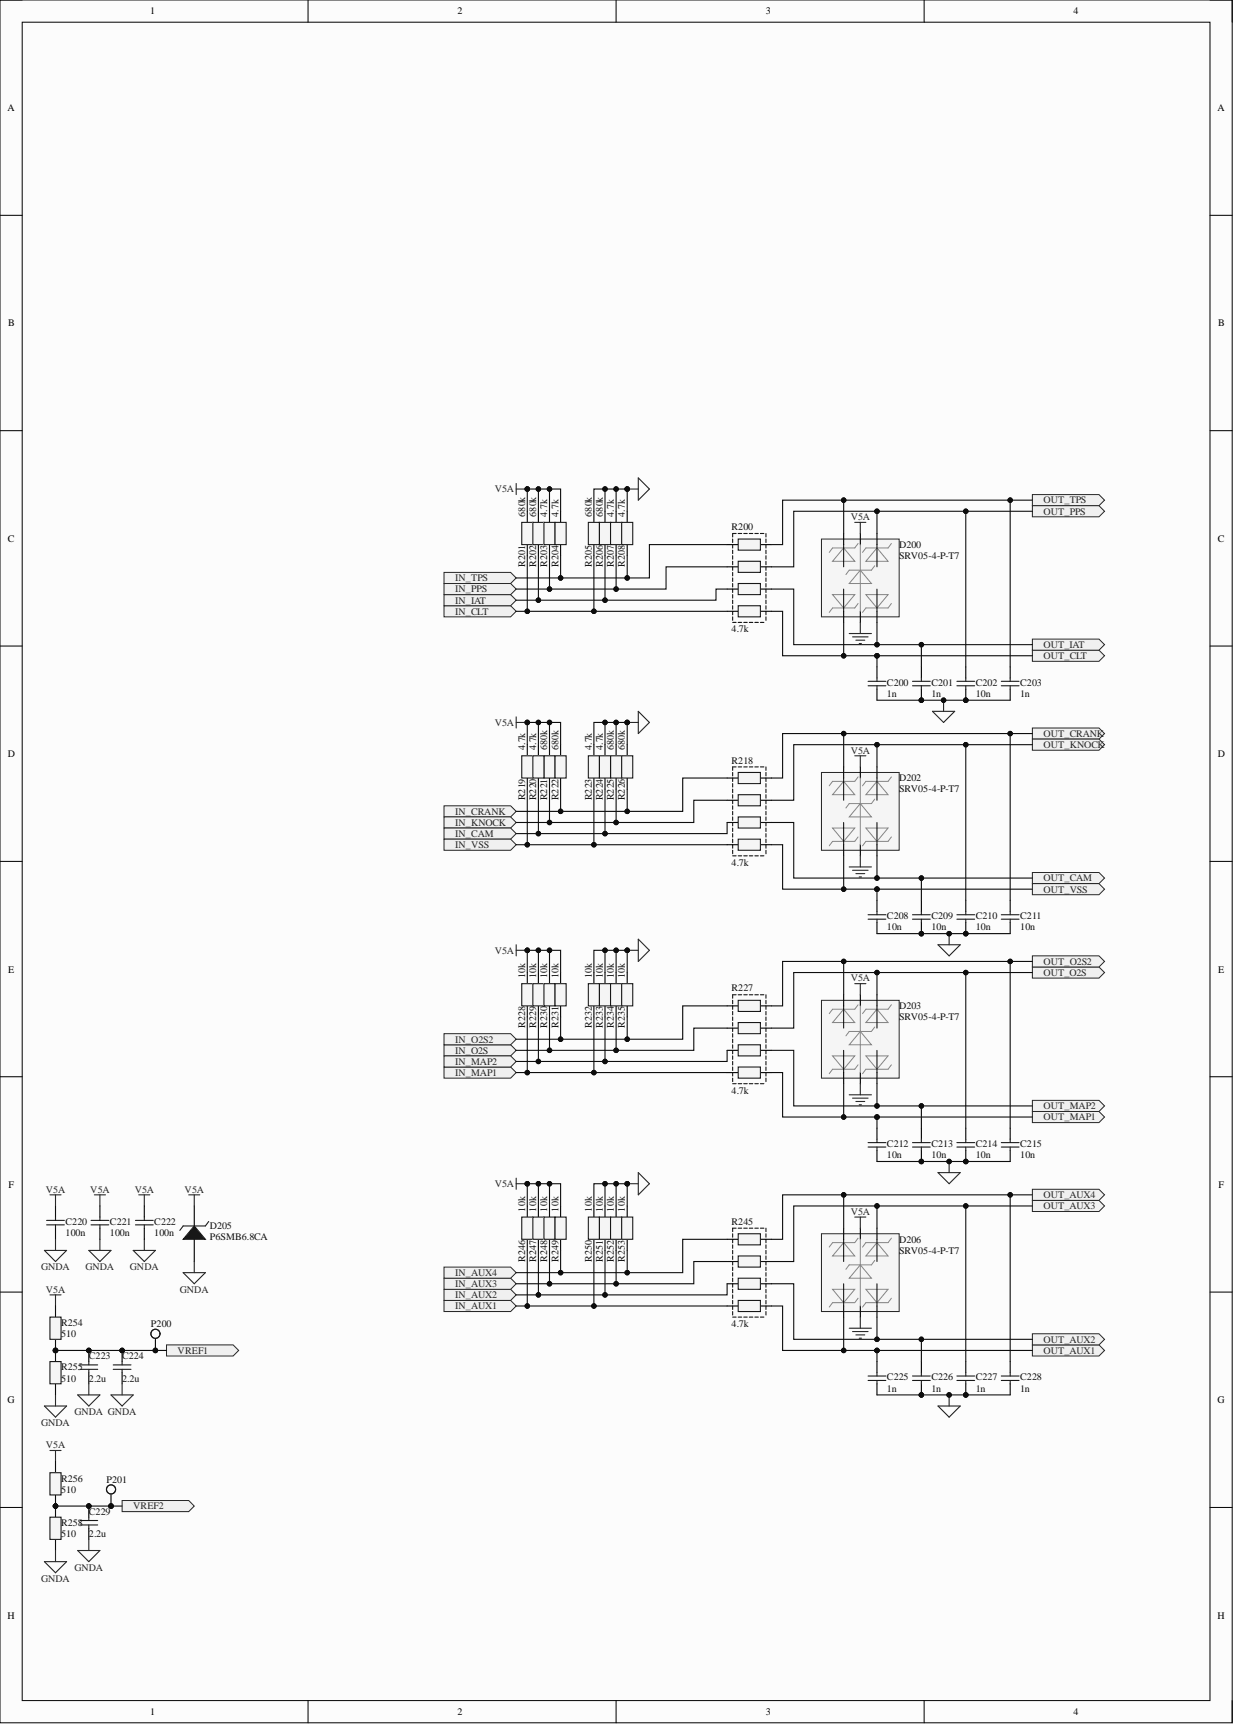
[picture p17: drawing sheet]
<svg xmlns="http://www.w3.org/2000/svg" width="282mm" height="394mm" viewBox="0 0 282 394" stroke-linecap="round" stroke-linejoin="round" font-family="sans-serif">
<defs><g id="words">
<g font-size="2.3">
<text x="34.3" y="3.3">1</text>
<text x="104.3" y="3.3">2</text>
<text x="174.7" y="3.3">3</text>
<text x="244.8" y="3.3">4</text>
<text x="1.7" y="25.3">A</text>
<text x="277.6" y="25.3">A</text>
<text x="1.9" y="74.4">B</text>
<text x="277.8" y="74.4">B</text>
<text x="1.8" y="123.5">C</text>
<text x="277.7" y="123.5">C</text>
<text x="1.8" y="172.7">D</text>
<text x="277.7" y="172.7">D</text>
<text x="1.9" y="221.8">E</text>
<text x="277.8" y="221.8">E</text>
<text x="1.9" y="270.9">F</text>
<text x="277.9" y="270.9">F</text>
<text x="1.7" y="320">G</text>
<text x="277.6" y="320">G</text>
<text x="1.7" y="369.2">H</text>
<text x="277.6" y="369.2">H</text>
<text x="34.3" y="391.2">1</text>
<text x="104.3" y="391.2">2</text>
<text x="174.7" y="391.2">3</text>
<text x="244.8" y="391.2">4</text>
</g>
<g font-size="2.3" fill="#262626">
<text x="112.8" y="112.3">V5A</text>
<text x="194" y="118.6">V5A</text>
<text x="238" y="114.8">OUT_TPS</text>
<text x="238" y="117.4">OUT_PPS</text>
<text x="103.8" y="132.6">IN_TPS</text>
<text x="103.8" y="137.7">IN_IAT</text>
<text x="103.8" y="135.1">IN_PPS</text>
<text x="103.8" y="140.2">IN_CLT</text>
<text x="238" y="147.8">OUT_IAT</text>
<text x="238" y="150.3">OUT_CLT</text>
<text x="112.8" y="165.6">V5A</text>
<text x="194" y="171.9">V5A</text>
<text x="238" y="168.1">OUT_CRANK</text>
<text x="238" y="170.6">OUT_KNOCK</text>
<text x="103.8" y="185.8">IN_CRANK</text>
<text x="103.8" y="188.4">IN_KNOCK</text>
<text x="103.8" y="190.9">IN_CAM</text>
<text x="103.8" y="193.4">IN_VSS</text>
<text x="238" y="201">OUT_CAM</text>
<text x="238" y="203.6">OUT_VSS</text>
<text x="112.8" y="217.5">V5A</text>
<text x="238" y="220.1">OUT_O2S2</text>
<text x="194" y="223.9">V5A</text>
<text x="238" y="222.6">OUT_O2S</text>
<text x="103.8" y="237.8">IN_O2S2</text>
<text x="103.8" y="240.3">IN_O2S</text>
<text x="103.8" y="245.4">IN_MAP1</text>
<text x="103.8" y="242.9">IN_MAP2</text>
<text x="238" y="255.6">OUT_MAP1</text>
<text x="238" y="253">OUT_MAP2</text>
<text x="10.5" y="272">V5A</text>
<text x="20.6" y="272">V5A</text>
<text x="30.7" y="272">V5A</text>
<text x="42.1" y="272">V5A</text>
<text x="112.8" y="270.8">V5A</text>
<text x="238" y="275.8">OUT_AUX3</text>
<text x="238" y="273.3">OUT_AUX4</text>
<text x="194" y="277.1">V5A</text>
<text x="9.4" y="289.8">GNDA</text>
<text x="19.5" y="289.8">GNDA</text>
<text x="29.6" y="289.8">GNDA</text>
<text x="103.8" y="293.6">IN_AUX3</text>
<text x="103.8" y="291.1">IN_AUX4</text>
<text x="10.5" y="294.9">V5A</text>
<text x="41" y="294.9">GNDA</text>
<text x="103.8" y="298.7">IN_AUX1</text>
<text x="103.8" y="296.1">IN_AUX2</text>
<text x="40.5" y="308.8">VREF1</text>
<text x="238" y="308.8">OUT_AUX1</text>
<text x="238" y="306.3">OUT_AUX2</text>
<text x="17" y="322.7">GNDA GNDA</text>
<text x="9.4" y="325.3">GNDA</text>
<text x="10.5" y="330.3">V5A</text>
<text x="30.4" y="344.3">VREF2</text>
<text x="17" y="358.2">GNDA</text>
<text x="9.4" y="360.8">GNDA</text>
</g>
<g font-size="2.3" fill="#0e0e0e">
<text x="119.7" y="117.9" transform="rotate(-90 119.7 117.9)">680k</text>
<text x="122.3" y="117.9" transform="rotate(-90 122.3 117.9)">680k</text>
<text x="124.8" y="117.9" transform="rotate(-90 124.8 117.9)">4.7k</text>
<text x="127.3" y="117.9" transform="rotate(-90 127.3 117.9)">4.7k</text>
<text x="134.9" y="117.9" transform="rotate(-90 134.9 117.9)">680k</text>
<text x="137.5" y="117.9" transform="rotate(-90 137.5 117.9)">680k</text>
<text x="140" y="117.9" transform="rotate(-90 140 117.9)">4.7k</text>
<text x="142.5" y="117.9" transform="rotate(-90 142.5 117.9)">4.7k</text>
<text x="166.8" y="120.9">R200</text>
<text x="205.1" y="125">D200</text>
<text x="119.7" y="129.3" transform="rotate(-90 119.7 129.3)">R201</text>
<text x="122.3" y="129.3" transform="rotate(-90 122.3 129.3)">R202</text>
<text x="124.8" y="129.3" transform="rotate(-90 124.8 129.3)">R203</text>
<text x="127.3" y="129.3" transform="rotate(-90 127.3 129.3)">R204</text>
<text x="134.9" y="129.3" transform="rotate(-90 134.9 129.3)">R205</text>
<text x="137.5" y="129.3" transform="rotate(-90 137.5 129.3)">R206</text>
<text x="140" y="129.3" transform="rotate(-90 140 129.3)">R207</text>
<text x="142.5" y="129.3" transform="rotate(-90 142.5 129.3)">R208</text>
<text x="205.1" y="127.5">SRV05-4-P-T7</text>
<text x="166.8" y="144.3">4.7k</text>
<text x="202.3" y="156.4">C200</text>
<text x="202.3" y="159">1n</text>
<text x="212.4" y="156.4">C201</text>
<text x="212.4" y="159">1n</text>
<text x="222.5" y="156.4">C202</text>
<text x="222.5" y="159">10n</text>
<text x="232.6" y="156.4">C203</text>
<text x="232.6" y="159">1n</text>
<text x="119.7" y="171.1" transform="rotate(-90 119.7 171.1)">4.7k</text>
<text x="122.3" y="171.1" transform="rotate(-90 122.3 171.1)">4.7k</text>
<text x="124.8" y="171.1" transform="rotate(-90 124.8 171.1)">680k</text>
<text x="127.3" y="171.1" transform="rotate(-90 127.3 171.1)">680k</text>
<text x="134.9" y="171.1" transform="rotate(-90 134.9 171.1)">4.7k</text>
<text x="137.5" y="171.1" transform="rotate(-90 137.5 171.1)">4.7k</text>
<text x="140" y="171.1" transform="rotate(-90 140 171.1)">680k</text>
<text x="142.5" y="171.1" transform="rotate(-90 142.5 171.1)">680k</text>
<text x="166.8" y="174.2">R218</text>
<text x="205.1" y="178.2">D202</text>
<text x="119.7" y="182.5" transform="rotate(-90 119.7 182.5)">R219</text>
<text x="122.3" y="182.5" transform="rotate(-90 122.3 182.5)">R220</text>
<text x="124.8" y="182.5" transform="rotate(-90 124.8 182.5)">R221</text>
<text x="127.3" y="182.5" transform="rotate(-90 127.3 182.5)">R222</text>
<text x="134.9" y="182.5" transform="rotate(-90 134.9 182.5)">R223</text>
<text x="137.5" y="182.5" transform="rotate(-90 137.5 182.5)">R224</text>
<text x="140" y="182.5" transform="rotate(-90 140 182.5)">R225</text>
<text x="142.5" y="182.5" transform="rotate(-90 142.5 182.5)">R226</text>
<text x="205.1" y="180.8">SRV05-4-P-T7</text>
<text x="166.8" y="197.5">4.7k</text>
<text x="202.3" y="209.7">C208</text>
<text x="212.4" y="209.7">C209</text>
<text x="222.5" y="209.7">C210</text>
<text x="232.6" y="209.7">C211</text>
<text x="202.3" y="212.2">10n</text>
<text x="212.4" y="212.2">10n</text>
<text x="222.5" y="212.2">10n</text>
<text x="232.6" y="212.2">10n</text>
<text x="119.7" y="223.1" transform="rotate(-90 119.7 223.1)">10k</text>
<text x="122.3" y="223.1" transform="rotate(-90 122.3 223.1)">10k</text>
<text x="124.8" y="223.1" transform="rotate(-90 124.8 223.1)">10k</text>
<text x="127.3" y="223.1" transform="rotate(-90 127.3 223.1)">10k</text>
<text x="134.9" y="223.1" transform="rotate(-90 134.9 223.1)">10k</text>
<text x="137.5" y="223.1" transform="rotate(-90 137.5 223.1)">10k</text>
<text x="140" y="223.1" transform="rotate(-90 140 223.1)">10k</text>
<text x="142.5" y="223.1" transform="rotate(-90 142.5 223.1)">10k</text>
<text x="166.8" y="226.1">R227</text>
<text x="205.1" y="230.2">D203</text>
<text x="205.1" y="232.7">SRV05-4-P-T7</text>
<text x="119.7" y="234.5" transform="rotate(-90 119.7 234.5)">R228</text>
<text x="122.3" y="234.5" transform="rotate(-90 122.3 234.5)">R229</text>
<text x="124.8" y="234.5" transform="rotate(-90 124.8 234.5)">R230</text>
<text x="127.3" y="234.5" transform="rotate(-90 127.3 234.5)">R231</text>
<text x="134.9" y="234.5" transform="rotate(-90 134.9 234.5)">R232</text>
<text x="137.5" y="234.5" transform="rotate(-90 137.5 234.5)">R233</text>
<text x="140" y="234.5" transform="rotate(-90 140 234.5)">R234</text>
<text x="142.5" y="234.5" transform="rotate(-90 142.5 234.5)">R235</text>
<text x="166.8" y="249.5">4.7k</text>
<text x="202.3" y="261.6">C212</text>
<text x="212.4" y="261.6">C213</text>
<text x="222.5" y="261.6">C214</text>
<text x="232.6" y="261.6">C215</text>
<text x="202.3" y="264.2">10n</text>
<text x="212.4" y="264.2">10n</text>
<text x="222.5" y="264.2">10n</text>
<text x="232.6" y="264.2">10n</text>
<text x="14.9" y="279.4">C220</text>
<text x="14.9" y="281.9">100n</text>
<text x="25.1" y="279.4">C221</text>
<text x="25.1" y="281.9">100n</text>
<text x="35.2" y="279.4">C222</text>
<text x="35.2" y="281.9">100n</text>
<text x="47.8" y="280.4">D205</text>
<text x="119.7" y="276.3" transform="rotate(-90 119.7 276.3)">10k</text>
<text x="122.3" y="276.3" transform="rotate(-90 122.3 276.3)">10k</text>
<text x="124.8" y="276.3" transform="rotate(-90 124.8 276.3)">10k</text>
<text x="127.3" y="276.3" transform="rotate(-90 127.3 276.3)">10k</text>
<text x="134.9" y="276.3" transform="rotate(-90 134.9 276.3)">10k</text>
<text x="137.5" y="276.3" transform="rotate(-90 137.5 276.3)">10k</text>
<text x="140" y="276.3" transform="rotate(-90 140 276.3)">10k</text>
<text x="142.5" y="276.3" transform="rotate(-90 142.5 276.3)">10k</text>
<text x="166.8" y="279.4">R245</text>
<text x="47.8" y="282.9">P6SMB6.8CA</text>
<text x="119.7" y="287.8" transform="rotate(-90 119.7 287.8)">R246</text>
<text x="122.3" y="287.8" transform="rotate(-90 122.3 287.8)">R247</text>
<text x="124.8" y="287.8" transform="rotate(-90 124.8 287.8)">R248</text>
<text x="127.3" y="287.8" transform="rotate(-90 127.3 287.8)">R249</text>
<text x="134.9" y="287.8" transform="rotate(-90 134.9 287.8)">R250</text>
<text x="137.5" y="287.8" transform="rotate(-90 137.5 287.8)">R251</text>
<text x="140" y="287.8" transform="rotate(-90 140 287.8)">R252</text>
<text x="142.5" y="287.8" transform="rotate(-90 142.5 287.8)">R253</text>
<text x="205.1" y="283.4">D206</text>
<text x="205.1" y="286">SRV05-4-P-T7</text>
<text x="13.9" y="302.5">R254</text>
<text x="13.9" y="305">510</text>
<text x="34.4" y="302.7">P200</text>
<text x="166.8" y="302.7">4.7k</text>
<text x="20.3" y="310.1">C223</text>
<text x="27.8" y="310.1">C224</text>
<text x="13.9" y="312.6">R255</text>
<text x="13.9" y="315.1">510</text>
<text x="20.3" y="315.1">2.2u</text>
<text x="27.8" y="315.1">2.2u</text>
<text x="202.3" y="314.9">C225</text>
<text x="202.3" y="317.4">1n</text>
<text x="212.4" y="314.9">C226</text>
<text x="212.4" y="317.4">1n</text>
<text x="222.5" y="314.9">C227</text>
<text x="222.5" y="317.4">1n</text>
<text x="232.6" y="314.9">C228</text>
<text x="232.6" y="317.4">1n</text>
<text x="13.9" y="338">R256</text>
<text x="13.9" y="340.5">510</text>
<text x="24.3" y="338.2">P201</text>
<text x="20.3" y="345.6">C229</text>
<text x="13.9" y="348.1">R258</text>
<text x="13.9" y="350.6">510</text>
<text x="20.3" y="350.6">2.2u</text>
</g>
</g></defs>
<path d="M0 0h281v393h-281z" fill-rule="evenodd" fill="#fcfcfc"/>
<path d="M0 0h281v393h-281z" fill="none" stroke="#000" stroke-width=".23"/>
<path d="M5.1 5.1h270.8v382.8h-270.8z" fill-rule="evenodd" fill="#fcfcfc"/>
<g fill="none" stroke="#000" stroke-width=".23">
<path d="M0 0h5.1M70.3 0v5.1M140.5 0v5.1M210.8 0v5.1M275.9 0h5.1v5.1M5.1 5.1h270.8v382.8h-270.8zM0 49.1h5.1M275.9 49.1h5.1M0 98.2h5.1M275.9 98.2h5.1M0 147.4h5.1M275.9 147.4h5.1"/>
<path d="M0 196.5h5.1M275.9 196.5h5.1M0 245.6h5.1M275.9 245.6h5.1M0 294.7h5.1M275.9 294.7h5.1M0 343.8h5.1M275.9 343.8h5.1M70.3 387.9v5.1M140.5 387.9v5.1M210.8 387.9v5.1M281 387.9v5.1"/>
</g>
<path d="M11.4 295.4h2.5M12.7 295.4v2.5" fill="none" stroke="#262626" stroke-width=".25"/>
<circle cx="12.7" cy="308" r=".51" fill="#0e0e0e"/>
<circle cx="12.7" cy="308" r=".51" fill="none" stroke="#0e0e0e" stroke-width=".23"/>
<path d="M12.7 297.9v2.5M12.7 305.5v2.5" fill="none" stroke="#000" stroke-width=".25"/>
<circle cx="12.7" cy="308" r=".51" fill="#0e0e0e"/>
<circle cx="12.7" cy="308" r=".51" fill="none" stroke="#0e0e0e" stroke-width=".23"/>
<path d="M11.4 300.4h2.5v5.1h-2.5z" fill-rule="evenodd" fill="#f5f5f5"/>
<path d="M11.4 300.4h2.5v5.1h-2.5z" fill="none" stroke="#1c1c1c" stroke-width=".25"/>
<circle cx="12.7" cy="308" r=".51" fill="#0e0e0e"/>
<circle cx="12.7" cy="308" r=".51" fill="none" stroke="#0e0e0e" stroke-width=".23"/>
<path d="M12.7 308v2.6" fill="none" stroke="#000" stroke-width=".25"/>
<circle cx="12.7" cy="308" r=".51" fill="#0e0e0e"/>
<circle cx="12.7" cy="308" r=".51" fill="none" stroke="#0e0e0e" stroke-width=".23"/>
<path d="M12.7 315.6v2.6" fill="none" stroke="#000" stroke-width=".25"/>
<path d="M11.4 310.6h2.5v5h-2.5z" fill-rule="evenodd" fill="#f5f5f5"/>
<path d="M11.4 310.6h2.5v5h-2.5z" fill="none" stroke="#1c1c1c" stroke-width=".25"/>
<path d="M12.7 318.2v2.5M10.1 320.7h5.1l-2.5 2.6z" fill="none" stroke="#262626" stroke-width=".25"/>
<circle cx="20.3" cy="308" r=".51" fill="#0e0e0e"/>
<circle cx="20.3" cy="308" r=".51" fill="none" stroke="#0e0e0e" stroke-width=".23"/>
<path d="M20.3 308v2.6" fill="none" stroke="#000" stroke-width=".25"/>
<circle cx="20.3" cy="308" r=".51" fill="#0e0e0e"/>
<circle cx="20.3" cy="308" r=".51" fill="none" stroke="#0e0e0e" stroke-width=".23"/>
<path d="M20.3 313.1v2.5" fill="none" stroke="#000" stroke-width=".25"/>
<path d="M18.2 312.3h4.1M18.2 311.3h4.1M20.3 310.6v.7M20.3 312.3v.8" fill="none" stroke="#1c1c1c" stroke-width=".25"/>
<path d="M17.7 318.2h5.1l-2.5 2.5zM20.3 315.6v2.6M11.4 330.9h2.5M12.7 330.9v2.5" fill="none" stroke="#262626" stroke-width=".25"/>
<circle cx="12.7" cy="343.5" r=".51" fill="#0e0e0e"/>
<circle cx="12.7" cy="343.5" r=".51" fill="none" stroke="#0e0e0e" stroke-width=".23"/>
<path d="M12.7 333.4v2.5M12.7 341v2.5" fill="none" stroke="#000" stroke-width=".25"/>
<circle cx="12.7" cy="343.5" r=".51" fill="#0e0e0e"/>
<circle cx="12.7" cy="343.5" r=".51" fill="none" stroke="#0e0e0e" stroke-width=".23"/>
<path d="M11.4 335.9h2.5v5.1h-2.5z" fill-rule="evenodd" fill="#f5f5f5"/>
<path d="M11.4 335.9h2.5v5.1h-2.5z" fill="none" stroke="#1c1c1c" stroke-width=".25"/>
<circle cx="12.7" cy="343.5" r=".51" fill="#0e0e0e"/>
<circle cx="12.7" cy="343.5" r=".51" fill="none" stroke="#0e0e0e" stroke-width=".23"/>
<path d="M12.7 343.5v2.6" fill="none" stroke="#000" stroke-width=".25"/>
<circle cx="12.7" cy="343.5" r=".51" fill="#0e0e0e"/>
<circle cx="12.7" cy="343.5" r=".51" fill="none" stroke="#0e0e0e" stroke-width=".23"/>
<path d="M12.7 351.1v2.6" fill="none" stroke="#000" stroke-width=".25"/>
<path d="M11.4 346.1h2.5v5h-2.5z" fill-rule="evenodd" fill="#f5f5f5"/>
<path d="M11.4 346.1h2.5v5h-2.5z" fill="none" stroke="#1c1c1c" stroke-width=".25"/>
<path d="M10.1 356.2h5.1l-2.5 2.5zM12.7 353.7v2.5" fill="none" stroke="#262626" stroke-width=".25"/>
<circle cx="20.3" cy="343.5" r=".51" fill="#0e0e0e"/>
<circle cx="20.3" cy="343.5" r=".51" fill="none" stroke="#0e0e0e" stroke-width=".23"/>
<path d="M20.3 343.5v2.6" fill="none" stroke="#000" stroke-width=".25"/>
<circle cx="20.3" cy="343.5" r=".51" fill="#0e0e0e"/>
<circle cx="20.3" cy="343.5" r=".51" fill="none" stroke="#0e0e0e" stroke-width=".23"/>
<path d="M165.8 282.7h2.5M173.4 282.7h2.5M20.3 348.6v2.5" fill="none" stroke="#000" stroke-width=".25"/>
<path d="M18.2 347.8h4.1M18.2 346.8h4.1M20.3 346.1v.7M20.3 347.8v.8" fill="none" stroke="#1c1c1c" stroke-width=".25"/>
<path d="M17.7 353.7h5.1l-2.5 2.5zM20.3 351.1v2.6" fill="none" stroke="#262626" stroke-width=".25"/>
<g fill="none" stroke="#151515" stroke-width=".25">
<path d="M167.1 280.1v.8M167.1 281.4v.8M167.1 282.7v.8M167.1 284v.7M167.1 285.2v.8M167.1 286.5v.8M167.1 287.8v.7M167.1 289v.8M167.1 290.3v.8M167.1 291.6v.8M167.1 292.8v.8M167.1 294.1v.8"/>
<path d="M167.1 295.4v.8M167.1 296.6v.8M167.1 297.9v.8M167.1 299.2v.8M174.7 280.1v.8M174.7 281.4v.8M174.7 282.7v.8M174.7 284v.7M174.7 285.2v.8M174.7 286.5v.8M174.7 287.8v.7M174.7 289v.8"/>
<path d="M174.7 290.3v.8M174.7 291.6v.8M174.7 292.8v.8M174.7 294.1v.8M174.7 295.4v.8M174.7 296.6v.8M174.7 297.9v.8M174.7 299.2v.8"/>
</g>
<path d="M168.3 281.4h5.1v2.6h-5.1z" fill-rule="evenodd" fill="#f5f5f5"/>
<path d="M168.3 281.4h5.1v2.6h-5.1z" fill="none" stroke="#1c1c1c" stroke-width=".25"/>
<path d="M165.8 287.8h2.5M173.4 287.8h2.5" fill="none" stroke="#000" stroke-width=".25"/>
<path d="M168.3 286.5h5.1v2.5h-5.1z" fill-rule="evenodd" fill="#f5f5f5"/>
<path d="M168.3 286.5h5.1v2.5h-5.1z" fill="none" stroke="#1c1c1c" stroke-width=".25"/>
<path d="M165.8 292.8h2.5M173.4 292.8h2.5" fill="none" stroke="#000" stroke-width=".25"/>
<path d="M168.3 291.6h5.1v2.5h-5.1z" fill-rule="evenodd" fill="#f5f5f5"/>
<path d="M168.3 291.6h5.1v2.5h-5.1z" fill="none" stroke="#1c1c1c" stroke-width=".25"/>
<path d="M165.8 297.9h2.5M173.4 297.9h2.5" fill="none" stroke="#000" stroke-width=".25"/>
<path d="M168.3 296.6h5.1v2.6h-5.1z" fill-rule="evenodd" fill="#f5f5f5"/>
<path d="M168.3 296.6h5.1v2.6h-5.1z" fill="none" stroke="#1c1c1c" stroke-width=".25"/>
<path d="M167.1 280.1h.8M168.3 280.1h.8M169.6 280.1h.8M170.9 280.1h.8M172.1 280.1h.8M173.4 280.1h.8M167.1 300.4h.8M168.3 300.4h.8M169.6 300.4h.8M170.9 300.4h.8M172.1 300.4h.8M173.4 300.4h.8" fill="none" stroke="#151515" stroke-width=".25"/>
<path d="M187.3 281.4h17.8v17.8h-17.8z" fill-rule="evenodd" fill="#f5f5f5"/>
<path d="M187.3 281.4h17.8v17.8h-17.8z" fill="none" stroke="#262626" stroke-width=".23"/>
<path d="M165.8 229.4h2.5M173.4 229.4h2.5M192.4 280.1v2.6M192.4 297.9v2.5M196.2 280.1v2.6M196.2 297.9v2.5M200 280.1v2.6M200 297.9v2.5" fill="none" stroke="#000" stroke-width=".25"/>
<path d="M189.9 294.1h5l-2.5 3zM192.4 283.4l2.5 3.1h-5zM195.7 282.4l-.8 1h-5l-.8 1.1M195.7 296.1l-.8 1h-5l-.8 1.1M196.2 288.5l2.5 3.1h-5zM196.2 282.7v15.2M197.5 294.1h5l-2.5 3zM199.5 287.5l-.8 1h-5l-.8 1M200 283.4l2.5 3.1h-5zM203.3 282.4l-.8 1h-5l-.8 1.1M203.3 296.1l-.8 1h-5l-.8 1.1" fill="none" stroke="#858585" stroke-width=".23"/>
<path d="M192.4 282.7v5.1M192.4 292.8v5.1M200 282.7v5.1M200 292.8v5.1" fill="none" stroke="#000" stroke-width=".23"/>
<g fill="none" stroke="#151515" stroke-width=".25">
<path d="M167.1 226.9v.8M167.1 228.2v.8M167.1 229.4v.8M167.1 230.7v.8M167.1 232v.8M167.1 233.2v.8M167.1 234.5v.8M167.1 235.8v.8M167.1 237v.8M167.1 238.3v.8M167.1 239.6v.8M174.7 226.9v.8"/>
<path d="M174.7 228.2v.8M174.7 229.4v.8M174.7 230.7v.8M174.7 232v.8M174.7 233.2v.8M174.7 234.5v.8M174.7 235.8v.8M174.7 237v.8M174.7 238.3v.8M174.7 239.6v.8M167.1 240.9v.7M167.1 242.1v.8"/>
<path d="M167.1 243.4v.8M167.1 244.7v.7M167.1 245.9v.8M174.7 240.9v.7M174.7 242.1v.8M174.7 243.4v.8M174.7 244.7v.7M174.7 245.9v.8"/>
</g>
<path d="M168.3 228.2h5.1v2.5h-5.1z" fill-rule="evenodd" fill="#f5f5f5"/>
<path d="M168.3 228.2h5.1v2.5h-5.1z" fill="none" stroke="#1c1c1c" stroke-width=".25"/>
<path d="M165.8 234.5h2.5M173.4 234.5h2.5" fill="none" stroke="#000" stroke-width=".25"/>
<path d="M168.3 233.2h5.1v2.6h-5.1z" fill-rule="evenodd" fill="#f5f5f5"/>
<path d="M168.3 233.2h5.1v2.6h-5.1z" fill="none" stroke="#1c1c1c" stroke-width=".25"/>
<path d="M165.8 239.6h2.5M173.4 239.6h2.5" fill="none" stroke="#000" stroke-width=".25"/>
<path d="M168.3 238.3h5.1v2.6h-5.1z" fill-rule="evenodd" fill="#f5f5f5"/>
<path d="M168.3 238.3h5.1v2.6h-5.1z" fill="none" stroke="#1c1c1c" stroke-width=".25"/>
<path d="M165.8 244.7h2.5M173.4 244.7h2.5" fill="none" stroke="#000" stroke-width=".25"/>
<path d="M168.3 243.4h5.1v2.5h-5.1z" fill-rule="evenodd" fill="#f5f5f5"/>
<path d="M168.3 243.4h5.1v2.5h-5.1z" fill="none" stroke="#1c1c1c" stroke-width=".25"/>
<path d="M167.1 226.9h.8M168.3 226.9h.8M169.6 226.9h.8M170.9 226.9h.8M172.1 226.9h.8M173.4 226.9h.8M167.1 247.2h.8M168.3 247.2h.8M169.6 247.2h.8M170.9 247.2h.8M172.1 247.2h.8M173.4 247.2h.8" fill="none" stroke="#151515" stroke-width=".25"/>
<path d="M187.3 228.2h17.8v17.7h-17.8z" fill-rule="evenodd" fill="#f5f5f5"/>
<path d="M187.3 228.2h17.8v17.7h-17.8z" fill="none" stroke="#262626" stroke-width=".23"/>
<path d="M165.8 124.2h2.5M173.4 124.2h2.5M192.4 226.9v2.5M196.2 226.9v2.5M200 226.9v2.5M192.4 244.7v2.5M196.2 244.7v2.5M200 244.7v2.5" fill="none" stroke="#000" stroke-width=".25"/>
<path d="M192.4 230.2l2.5 3h-5zM195.7 229.2l-.8 1h-5l-.8 1M196.2 235.3l2.5 3h-5zM196.2 229.4v15.3M199.5 234.3l-.8 1h-5l-.8 1M200 230.2l2.5 3h-5zM203.3 229.2l-.8 1h-5l-.8 1M189.9 240.9h5l-2.5 3zM195.7 242.9l-.8 1h-5l-.8 1M197.5 240.9h5l-2.5 3zM203.3 242.9l-.8 1h-5l-.8 1" fill="none" stroke="#858585" stroke-width=".23"/>
<path d="M192.4 229.4v5.1M192.4 239.6v5.1M200 229.4v5.1M200 239.6v5.1" fill="none" stroke="#000" stroke-width=".23"/>
<g fill="none" stroke="#151515" stroke-width=".25">
<path d="M167.1 121.7v.8M167.1 123v.8M167.1 124.2v.8M167.1 125.5v.8M167.1 126.8v.8M167.1 128v.8M167.1 129.3v.8M167.1 130.6v.8M167.1 131.8v.8M167.1 133.1v.8M167.1 134.4v.8M167.1 135.6v.8"/>
<path d="M167.1 136.9v.8M167.1 138.2v.8M167.1 139.4v.8M174.7 121.7v.8M174.7 123v.8M174.7 124.2v.8M174.7 125.5v.8M174.7 126.8v.8M174.7 128v.8M174.7 129.3v.8M174.7 130.6v.8M174.7 131.8v.8"/>
<path d="M174.7 133.1v.8M174.7 134.4v.8M174.7 135.6v.8M174.7 136.9v.8M174.7 138.2v.8M174.7 139.4v.8M167.1 140.7v.8M174.7 140.7v.8"/>
</g>
<path d="M168.3 123h5.1v2.5h-5.1z" fill-rule="evenodd" fill="#f5f5f5"/>
<path d="M168.3 123h5.1v2.5h-5.1z" fill="none" stroke="#1c1c1c" stroke-width=".25"/>
<path d="M165.8 129.3h2.5M173.4 129.3h2.5" fill="none" stroke="#000" stroke-width=".25"/>
<path d="M168.3 128h5.1v2.6h-5.1z" fill-rule="evenodd" fill="#f5f5f5"/>
<path d="M168.3 128h5.1v2.6h-5.1z" fill="none" stroke="#1c1c1c" stroke-width=".25"/>
<path d="M165.8 134.4h2.5M173.4 134.4h2.5" fill="none" stroke="#000" stroke-width=".25"/>
<path d="M168.3 133.1h5.1v2.5h-5.1z" fill-rule="evenodd" fill="#f5f5f5"/>
<path d="M168.3 133.1h5.1v2.5h-5.1z" fill="none" stroke="#1c1c1c" stroke-width=".25"/>
<path d="M165.8 139.4h2.5M173.4 139.4h2.5" fill="none" stroke="#000" stroke-width=".25"/>
<path d="M168.3 138.2h5.1v2.5h-5.1z" fill-rule="evenodd" fill="#f5f5f5"/>
<path d="M168.3 138.2h5.1v2.5h-5.1z" fill="none" stroke="#1c1c1c" stroke-width=".25"/>
<path d="M167.1 121.7h.8M168.3 121.7h.8M169.6 121.7h.8M170.9 121.7h.8M172.1 121.7h.8M173.4 121.7h.8M167.1 142h.8M168.3 142h.8M169.6 142h.8M170.9 142h.8M172.1 142h.8M173.4 142h.8" fill="none" stroke="#151515" stroke-width=".25"/>
<path d="M187.3 123h17.8v17.7h-17.8z" fill-rule="evenodd" fill="#f5f5f5"/>
<path d="M187.3 123h17.8v17.7h-17.8z" fill="none" stroke="#262626" stroke-width=".23"/>
<path d="M192.4 121.7v2.5M192.4 139.4v2.6M196.2 121.7v2.5M196.2 139.4v2.6M200 121.7v2.5M200 139.4v2.6" fill="none" stroke="#000" stroke-width=".25"/>
<path d="M189.9 135.6h5l-2.5 3.1zM192.4 125l2.5 3h-5zM195.7 124l-.8 1h-5l-.8 1M195.7 137.7l-.8 1h-5l-.8 1M196.2 130.1l2.5 3h-5zM196.2 124.2v15.2M197.5 135.6h5l-2.5 3.1zM199.5 129l-.8 1.1h-5l-.8 1M200 125l2.5 3h-5zM203.3 124l-.8 1h-5l-.8 1M203.3 137.7l-.8 1h-5l-.8 1" fill="none" stroke="#858585" stroke-width=".23"/>
<path d="M192.4 124.2v5.1M192.4 134.4v5M200 124.2v5.1M200 134.4v5" fill="none" stroke="#000" stroke-width=".23"/>
<path d="M215.2 159.7v2.6M212.7 162.3h5l-2.5 2.5z" fill="none" stroke="#262626" stroke-width=".25"/>
<circle cx="215.2" cy="159.7" r=".51" fill="#0e0e0e"/>
<circle cx="215.2" cy="159.7" r=".51" fill="none" stroke="#0e0e0e" stroke-width=".23"/>
<path d="M213.9 267.5h5.1l-2.6 2.5zM216.4 264.9v2.6" fill="none" stroke="#262626" stroke-width=".25"/>
<circle cx="216.4" cy="264.9" r=".51" fill="#0e0e0e"/>
<circle cx="216.4" cy="264.9" r=".51" fill="none" stroke="#0e0e0e" stroke-width=".23"/>
<path d="M216.4 318.2v2.5M213.9 320.7h5.1l-2.6 2.6z" fill="none" stroke="#262626" stroke-width=".25"/>
<circle cx="216.4" cy="318.2" r=".51" fill="#0e0e0e"/>
<circle cx="216.4" cy="318.2" r=".51" fill="none" stroke="#0e0e0e" stroke-width=".23"/>
<path d="M200 152.1v2.5M200 157.2v2.5" fill="none" stroke="#000" stroke-width=".25"/>
<path d="M198 155.4h4M198 156.4h4M200 154.6v.8M200 156.4v.8" fill="none" stroke="#1c1c1c" stroke-width=".25"/>
<circle cx="210.1" cy="159.7" r=".51" fill="#0e0e0e"/>
<circle cx="210.1" cy="159.7" r=".51" fill="none" stroke="#0e0e0e" stroke-width=".23"/>
<path d="M210.1 157.2v2.5" fill="none" stroke="#000" stroke-width=".25"/>
<circle cx="210.1" cy="159.7" r=".51" fill="#0e0e0e"/>
<circle cx="210.1" cy="159.7" r=".51" fill="none" stroke="#0e0e0e" stroke-width=".23"/>
<path d="M210.1 152.1v2.5" fill="none" stroke="#000" stroke-width=".25"/>
<path d="M208.1 155.4h4M208.1 156.4h4M210.1 154.6v.8M210.1 156.4v.8" fill="none" stroke="#1c1c1c" stroke-width=".25"/>
<circle cx="220.2" cy="159.7" r=".51" fill="#0e0e0e"/>
<circle cx="220.2" cy="159.7" r=".51" fill="none" stroke="#0e0e0e" stroke-width=".23"/>
<path d="M220.2 157.2v2.5" fill="none" stroke="#000" stroke-width=".25"/>
<circle cx="220.2" cy="159.7" r=".51" fill="#0e0e0e"/>
<circle cx="220.2" cy="159.7" r=".51" fill="none" stroke="#0e0e0e" stroke-width=".23"/>
<path d="M220.2 152.1v2.5M230.4 152.1v2.5M230.4 157.2v2.5M200 257.3v2.6M200 262.4v2.5" fill="none" stroke="#000" stroke-width=".25"/>
<path d="M218.2 155.4h4.1M218.2 156.4h4.1M220.2 154.6v.8M220.2 156.4v.8M228.3 155.4h4.1M228.3 156.4h4.1M230.4 154.6v.8M230.4 156.4v.8M200 259.9v.7M198 260.6h4M198 261.6h4M200 261.6v.8" fill="none" stroke="#1c1c1c" stroke-width=".25"/>
<circle cx="210.1" cy="264.9" r=".51" fill="#0e0e0e"/>
<circle cx="210.1" cy="264.9" r=".51" fill="none" stroke="#0e0e0e" stroke-width=".23"/>
<path d="M210.1 262.4v2.5" fill="none" stroke="#000" stroke-width=".25"/>
<circle cx="210.1" cy="264.9" r=".51" fill="#0e0e0e"/>
<circle cx="210.1" cy="264.9" r=".51" fill="none" stroke="#0e0e0e" stroke-width=".23"/>
<path d="M210.1 257.3v2.6" fill="none" stroke="#000" stroke-width=".25"/>
<path d="M210.1 259.9v.7M208.1 260.6h4M208.1 261.6h4M210.1 261.6v.8" fill="none" stroke="#1c1c1c" stroke-width=".25"/>
<circle cx="220.2" cy="264.9" r=".51" fill="#0e0e0e"/>
<circle cx="220.2" cy="264.9" r=".51" fill="none" stroke="#0e0e0e" stroke-width=".23"/>
<path d="M220.2 262.4v2.5" fill="none" stroke="#000" stroke-width=".25"/>
<circle cx="220.2" cy="264.9" r=".51" fill="#0e0e0e"/>
<circle cx="220.2" cy="264.9" r=".51" fill="none" stroke="#0e0e0e" stroke-width=".23"/>
<path d="M220.2 257.3v2.6M230.4 257.3v2.6M230.4 262.4v2.5M200 310.6v2.5M200 315.6v2.6" fill="none" stroke="#000" stroke-width=".25"/>
<path d="M220.2 259.9v.7M230.4 259.9v.7M218.2 260.6h4.1M218.2 261.6h4.1M220.2 261.6v.8M228.3 260.6h4.1M228.3 261.6h4.1M230.4 261.6v.8M198 313.9h4M198 314.9h4M200 313.1v.8M200 314.9v.7" fill="none" stroke="#1c1c1c" stroke-width=".25"/>
<circle cx="210.1" cy="318.2" r=".51" fill="#0e0e0e"/>
<circle cx="210.1" cy="318.2" r=".51" fill="none" stroke="#0e0e0e" stroke-width=".23"/>
<path d="M210.1 315.6v2.6" fill="none" stroke="#000" stroke-width=".25"/>
<circle cx="210.1" cy="318.2" r=".51" fill="#0e0e0e"/>
<circle cx="210.1" cy="318.2" r=".51" fill="none" stroke="#0e0e0e" stroke-width=".23"/>
<path d="M210.1 310.6v2.5" fill="none" stroke="#000" stroke-width=".25"/>
<path d="M208.1 313.9h4M208.1 314.9h4M210.1 313.1v.8M210.1 314.9v.7" fill="none" stroke="#1c1c1c" stroke-width=".25"/>
<circle cx="220.2" cy="318.2" r=".51" fill="#0e0e0e"/>
<circle cx="220.2" cy="318.2" r=".51" fill="none" stroke="#0e0e0e" stroke-width=".23"/>
<path d="M220.2 315.6v2.6" fill="none" stroke="#000" stroke-width=".25"/>
<circle cx="220.2" cy="318.2" r=".51" fill="#0e0e0e"/>
<circle cx="220.2" cy="318.2" r=".51" fill="none" stroke="#0e0e0e" stroke-width=".23"/>
<path d="M44.3 275.1v5M44.3 282.7v5.1M220.2 310.6v2.5M230.4 310.6v2.5M230.4 315.6v2.6" fill="none" stroke="#000" stroke-width=".25"/>
<path d="M218.2 313.9h4.1M218.2 314.9h4.1M220.2 313.1v.8M220.2 314.9v.7M228.3 313.9h4.1M228.3 314.9h4.1M230.4 313.1v.8M230.4 314.9v.7" fill="none" stroke="#1c1c1c" stroke-width=".25"/>
<path d="M44.3 279.6l2.5 3.1h-5z" fill="#1c1c1c"/>
<path d="M44.3 279.6l2.5 3.1h-5zM47.6 278.6l-.8 1h-5l-.8 1.1" fill="none" stroke="#1c1c1c" stroke-width=".25"/>
<path d="M21.5 272.5h2.5M22.8 272.5v2.6M43 272.5h2.6M44.3 272.5v2.6M20.3 285.2h5l-2.5 2.6zM22.8 282.7v2.5M41.8 290.3h5l-2.5 2.5zM44.3 287.8v2.5" fill="none" stroke="#262626" stroke-width=".25"/>
<circle cx="35.4" cy="308" r=".51" fill="#0e0e0e"/>
<circle cx="35.4" cy="308" r=".51" fill="none" stroke="#0e0e0e" stroke-width=".23"/>
<path d="M35.4 305.5v2.5" fill="none" stroke="#000" stroke-width=".25"/>
<circle cx="35.4" cy="308" r=".51" fill="#0e0e0e"/>
<circle cx="35.4" cy="308" r=".51" fill="none" stroke="#0e0e0e" stroke-width=".23"/>
<g fill="none" stroke="#1c1c1c" stroke-width=".25">
<path d="M10.6 279.4h4.1M10.6 278.4h4.1M12.7 277.6v.8M12.7 279.4v.7M20.8 279.4h4M20.8 278.4h4M22.8 277.6v.8M22.8 279.4v.7"/>
<circle cx="35.4" cy="304.2" r="1.04"/>
</g>
<path d="M12.7 275.1v2.5M22.8 275.1v2.5M12.7 280.1v2.6M22.8 280.1v2.6" fill="none" stroke="#000" stroke-width=".25"/>
<circle cx="27.8" cy="308" r=".51" fill="#0e0e0e"/>
<circle cx="27.8" cy="308" r=".51" fill="none" stroke="#0e0e0e" stroke-width=".23"/>
<path d="M27.8 308v2.6" fill="none" stroke="#000" stroke-width=".25"/>
<circle cx="27.8" cy="308" r=".51" fill="#0e0e0e"/>
<circle cx="27.8" cy="308" r=".51" fill="none" stroke="#0e0e0e" stroke-width=".23"/>
<path d="M27.8 313.1v2.5" fill="none" stroke="#000" stroke-width=".25"/>
<path d="M25.8 312.3h4.1M25.8 311.3h4.1M27.8 310.6v.7M27.8 312.3v.8" fill="none" stroke="#1c1c1c" stroke-width=".25"/>
<path d="M25.3 318.2h5.1l-2.6 2.5zM27.8 315.6v2.6" fill="none" stroke="#262626" stroke-width=".25"/>
<circle cx="25.3" cy="343.5" r=".51" fill="#0e0e0e"/>
<circle cx="25.3" cy="343.5" r=".51" fill="none" stroke="#0e0e0e" stroke-width=".23"/>
<path d="M25.3 341v2.5" fill="none" stroke="#000" stroke-width=".25"/>
<circle cx="25.3" cy="343.5" r=".51" fill="#0e0e0e"/>
<circle cx="25.3" cy="343.5" r=".51" fill="none" stroke="#0e0e0e" stroke-width=".23"/>
<g fill="none" stroke="#1c1c1c" stroke-width=".25">
<path d="M30.9 279.4h4M30.9 278.4h4M32.9 277.6v.8M32.9 279.4v.7"/>
<circle cx="25.3" cy="339.7" r="1.04"/>
</g>
<g fill="none" stroke="#262626" stroke-width=".25">
<path d="M193.7 144.5h5M194.4 145.3h3.6M195.2 146h2M195.9 146.8h.5M196.2 142v2.5M193.7 249.7h5M194.4 250.5h3.6M195.2 251.2h2M195.9 252h.5M196.2 247.2v2.5M31.6 272.5h2.6M32.9 272.5v2.6"/>
<path d="M30.4 285.2h5l-2.5 2.6zM32.9 282.7v2.5M193.7 303h5M194.4 303.7h3.6M195.2 304.5h2M195.9 305.2h.5M196.2 300.4v2.6"/>
</g>
<path d="M32.9 275.1v2.5M32.9 280.1v2.6" fill="none" stroke="#000" stroke-width=".25"/>
<path d="M38 306.8h15.2l1.2 1.2-1.2 1.3h-15.2z" fill-rule="evenodd" fill="#f0f0f0"/>
<path d="M38 306.8h15.2l1.2 1.2-1.2 1.3h-15.2z" fill="none" stroke="#262626" stroke-width=".23"/>
<path d="M27.8 342.3h15.2l1.3 1.2-1.3 1.3h-15.2z" fill-rule="evenodd" fill="#f0f0f0"/>
<path d="M27.8 342.3h15.2l1.3 1.2-1.3 1.3h-15.2z" fill="none" stroke="#262626" stroke-width=".23"/>
<path d="M101.3 183.8h15.2l1.2 1.3-1.2 1.2h-15.2z" fill-rule="evenodd" fill="#f0f0f0"/>
<path d="M101.3 183.8h15.2l1.2 1.3-1.2 1.2h-15.2z" fill="none" stroke="#262626" stroke-width=".23"/>
<path d="M101.3 238.3h15.2l1.2 1.3-1.2 1.3h-15.2z" fill-rule="evenodd" fill="#f0f0f0"/>
<path d="M101.3 238.3h15.2l1.2 1.3-1.2 1.3h-15.2z" fill="none" stroke="#262626" stroke-width=".23"/>
<path d="M101.3 130.6h15.2l1.2 1.2-1.2 1.3h-15.2z" fill-rule="evenodd" fill="#f0f0f0"/>
<path d="M101.3 130.6h15.2l1.2 1.2-1.2 1.3h-15.2z" fill="none" stroke="#262626" stroke-width=".23"/>
<path d="M101.3 186.3h15.2l1.2 1.3-1.2 1.3h-15.2z" fill-rule="evenodd" fill="#f0f0f0"/>
<path d="M101.3 186.3h15.2l1.2 1.3-1.2 1.3h-15.2z" fill="none" stroke="#262626" stroke-width=".23"/>
<path d="M101.3 188.9h15.2l1.2 1.2-1.2 1.3h-15.2z" fill-rule="evenodd" fill="#f0f0f0"/>
<path d="M101.3 188.9h15.2l1.2 1.2-1.2 1.3h-15.2z" fill="none" stroke="#262626" stroke-width=".23"/>
<path d="M101.3 138.2h15.2l1.2 1.2-1.2 1.3h-15.2z" fill-rule="evenodd" fill="#f0f0f0"/>
<path d="M101.3 138.2h15.2l1.2 1.2-1.2 1.3h-15.2z" fill="none" stroke="#262626" stroke-width=".23"/>
<path d="M101.3 135.6h15.2l1.2 1.3-1.2 1.3h-15.2z" fill-rule="evenodd" fill="#f0f0f0"/>
<path d="M101.3 135.6h15.2l1.2 1.3-1.2 1.3h-15.2z" fill="none" stroke="#262626" stroke-width=".23"/>
<path d="M101.3 191.4h15.2l1.2 1.3-1.2 1.2h-15.2z" fill-rule="evenodd" fill="#f0f0f0"/>
<path d="M101.3 191.4h15.2l1.2 1.3-1.2 1.2h-15.2z" fill="none" stroke="#262626" stroke-width=".23"/>
<path d="M101.3 243.4h15.2l1.2 1.3-1.2 1.2h-15.2z" fill-rule="evenodd" fill="#f0f0f0"/>
<path d="M101.3 243.4h15.2l1.2 1.3-1.2 1.2h-15.2z" fill="none" stroke="#262626" stroke-width=".23"/>
<path d="M101.3 240.9h15.2l1.2 1.2-1.2 1.3h-15.2z" fill-rule="evenodd" fill="#f0f0f0"/>
<path d="M101.3 240.9h15.2l1.2 1.2-1.2 1.3h-15.2z" fill="none" stroke="#262626" stroke-width=".23"/>
<path d="M101.3 133.1h15.2l1.2 1.3-1.2 1.2h-15.2z" fill-rule="evenodd" fill="#f0f0f0"/>
<path d="M101.3 133.1h15.2l1.2 1.3-1.2 1.2h-15.2z" fill="none" stroke="#262626" stroke-width=".23"/>
<path d="M101.3 235.8h15.2l1.2 1.2-1.2 1.3h-15.2z" fill-rule="evenodd" fill="#f0f0f0"/>
<path d="M101.3 235.8h15.2l1.2 1.2-1.2 1.3h-15.2z" fill="none" stroke="#262626" stroke-width=".23"/>
<path d="M101.3 296.6h15.2l1.2 1.3-1.2 1.3h-15.2z" fill-rule="evenodd" fill="#f0f0f0"/>
<path d="M101.3 296.6h15.2l1.2 1.3-1.2 1.3h-15.2z" fill="none" stroke="#262626" stroke-width=".23"/>
<path d="M101.3 294.1h15.2l1.2 1.3-1.2 1.2h-15.2z" fill-rule="evenodd" fill="#f0f0f0"/>
<path d="M101.3 294.1h15.2l1.2 1.3-1.2 1.2h-15.2z" fill="none" stroke="#262626" stroke-width=".23"/>
<path d="M101.3 291.6h15.2l1.2 1.2-1.2 1.3h-15.2z" fill-rule="evenodd" fill="#f0f0f0"/>
<path d="M101.3 291.6h15.2l1.2 1.2-1.2 1.3h-15.2z" fill="none" stroke="#262626" stroke-width=".23"/>
<path d="M101.3 289h15.2l1.2 1.3-1.2 1.3h-15.2z" fill-rule="evenodd" fill="#f0f0f0"/>
<path d="M101.3 289h15.2l1.2 1.3-1.2 1.3h-15.2z" fill="none" stroke="#262626" stroke-width=".23"/>
<path d="M135.4 116.6v2.6M135.4 124.2v2.6" fill="none" stroke="#000" stroke-width=".25"/>
<path d="M134.2 119.2h2.5v5h-2.5z" fill-rule="evenodd" fill="#f5f5f5"/>
<path d="M134.2 119.2h2.5v5h-2.5z" fill="none" stroke="#1c1c1c" stroke-width=".25"/>
<path d="M138 116.6v2.6M138 124.2v2.6" fill="none" stroke="#000" stroke-width=".25"/>
<path d="M136.7 119.2h2.5v5h-2.5z" fill-rule="evenodd" fill="#f5f5f5"/>
<path d="M136.7 119.2h2.5v5h-2.5z" fill="none" stroke="#1c1c1c" stroke-width=".25"/>
<path d="M140.5 116.6v2.6M140.5 124.2v2.6" fill="none" stroke="#000" stroke-width=".25"/>
<path d="M139.2 119.2h2.6v5h-2.6z" fill-rule="evenodd" fill="#f5f5f5"/>
<path d="M139.2 119.2h2.6v5h-2.6z" fill="none" stroke="#1c1c1c" stroke-width=".25"/>
<path d="M143 116.6v2.6M143 124.2v2.6" fill="none" stroke="#000" stroke-width=".25"/>
<path d="M141.8 119.2h2.5v5h-2.5z" fill-rule="evenodd" fill="#f5f5f5"/>
<path d="M141.8 119.2h2.5v5h-2.5z" fill="none" stroke="#1c1c1c" stroke-width=".25"/>
<path d="M235.4 166.1h15.2l1.3 1.2-1.3 1.3h-15.2z" fill-rule="evenodd" fill="#f0f0f0"/>
<path d="M235.4 166.1h15.2l1.3 1.2-1.3 1.3h-15.2z" fill="none" stroke="#262626" stroke-width=".23"/>
<path d="M235.4 220.6h15.2l1.3 1.2-1.3 1.3h-15.2z" fill-rule="evenodd" fill="#f0f0f0"/>
<path d="M235.4 220.6h15.2l1.3 1.2-1.3 1.3h-15.2z" fill="none" stroke="#262626" stroke-width=".23"/>
<path d="M235.4 112.8h15.2l1.3 1.3-1.3 1.3h-15.2z" fill-rule="evenodd" fill="#f0f0f0"/>
<path d="M235.4 112.8h15.2l1.3 1.3-1.3 1.3h-15.2z" fill="none" stroke="#262626" stroke-width=".23"/>
<path d="M235.4 168.6h15.2l1.3 1.3-1.3 1.2h-15.2z" fill-rule="evenodd" fill="#f0f0f0"/>
<path d="M235.4 168.6h15.2l1.3 1.3-1.3 1.2h-15.2z" fill="none" stroke="#262626" stroke-width=".23"/>
<path d="M235.4 199h15.2l1.3 1.3-1.3 1.3h-15.2z" fill-rule="evenodd" fill="#f0f0f0"/>
<path d="M235.4 199h15.2l1.3 1.3-1.3 1.3h-15.2z" fill="none" stroke="#262626" stroke-width=".23"/>
<path d="M235.4 148.3h15.2l1.3 1.3-1.3 1.2h-15.2z" fill-rule="evenodd" fill="#f0f0f0"/>
<path d="M235.4 148.3h15.2l1.3 1.3-1.3 1.2h-15.2z" fill="none" stroke="#262626" stroke-width=".23"/>
<path d="M235.4 145.8h15.2l1.3 1.2-1.3 1.3h-15.2z" fill-rule="evenodd" fill="#f0f0f0"/>
<path d="M235.4 145.8h15.2l1.3 1.2-1.3 1.3h-15.2z" fill="none" stroke="#262626" stroke-width=".23"/>
<path d="M235.4 201.6h15.2l1.3 1.2-1.3 1.3h-15.2z" fill-rule="evenodd" fill="#f0f0f0"/>
<path d="M235.4 201.6h15.2l1.3 1.2-1.3 1.3h-15.2z" fill="none" stroke="#262626" stroke-width=".23"/>
<path d="M235.4 253.5h15.2l1.3 1.3-1.3 1.3h-15.2z" fill-rule="evenodd" fill="#f0f0f0"/>
<path d="M235.4 253.5h15.2l1.3 1.3-1.3 1.3h-15.2z" fill="none" stroke="#262626" stroke-width=".23"/>
<path d="M235.4 251h15.2l1.3 1.3-1.3 1.2h-15.2z" fill-rule="evenodd" fill="#f0f0f0"/>
<path d="M235.4 251h15.2l1.3 1.3-1.3 1.2h-15.2z" fill="none" stroke="#262626" stroke-width=".23"/>
<path d="M235.4 115.4h15.2l1.3 1.2-1.3 1.3h-15.2z" fill-rule="evenodd" fill="#f0f0f0"/>
<path d="M235.4 115.4h15.2l1.3 1.2-1.3 1.3h-15.2z" fill="none" stroke="#262626" stroke-width=".23"/>
<path d="M235.4 218h15.2l1.3 1.3-1.3 1.3h-15.2z" fill-rule="evenodd" fill="#f0f0f0"/>
<path d="M235.4 218h15.2l1.3 1.3-1.3 1.3h-15.2z" fill="none" stroke="#262626" stroke-width=".23"/>
<path d="M235.4 306.8h15.2l1.3 1.2-1.3 1.3h-15.2z" fill-rule="evenodd" fill="#f0f0f0"/>
<path d="M235.4 306.8h15.2l1.3 1.2-1.3 1.3h-15.2z" fill="none" stroke="#262626" stroke-width=".23"/>
<path d="M235.4 304.2h15.2l1.3 1.3-1.3 1.3h-15.2z" fill-rule="evenodd" fill="#f0f0f0"/>
<path d="M235.4 304.2h15.2l1.3 1.3-1.3 1.3h-15.2z" fill="none" stroke="#262626" stroke-width=".23"/>
<path d="M235.4 273.8h15.2l1.3 1.3-1.3 1.2h-15.2z" fill-rule="evenodd" fill="#f0f0f0"/>
<path d="M235.4 273.8h15.2l1.3 1.3-1.3 1.2h-15.2z" fill="none" stroke="#262626" stroke-width=".23"/>
<path d="M235.4 271.3h15.2l1.3 1.2-1.3 1.3h-15.2z" fill-rule="evenodd" fill="#f0f0f0"/>
<path d="M235.4 271.3h15.2l1.3 1.2-1.3 1.3h-15.2z" fill="none" stroke="#262626" stroke-width=".23"/>
<path d="M135.4 221.8v2.6M135.4 229.4v2.6" fill="none" stroke="#000" stroke-width=".25"/>
<path d="M134.2 224.4h2.5v5h-2.5z" fill-rule="evenodd" fill="#f5f5f5"/>
<path d="M134.2 224.4h2.5v5h-2.5z" fill="none" stroke="#1c1c1c" stroke-width=".25"/>
<path d="M138 221.8v2.6M138 229.4v2.6" fill="none" stroke="#000" stroke-width=".25"/>
<path d="M136.7 224.4h2.5v5h-2.5z" fill-rule="evenodd" fill="#f5f5f5"/>
<path d="M136.7 224.4h2.5v5h-2.5z" fill="none" stroke="#1c1c1c" stroke-width=".25"/>
<path d="M140.5 221.8v2.6M140.5 229.4v2.6" fill="none" stroke="#000" stroke-width=".25"/>
<path d="M139.2 224.4h2.6v5h-2.6z" fill-rule="evenodd" fill="#f5f5f5"/>
<path d="M139.2 224.4h2.6v5h-2.6z" fill="none" stroke="#1c1c1c" stroke-width=".25"/>
<path d="M143 221.8v2.6M143 229.4v2.6" fill="none" stroke="#000" stroke-width=".25"/>
<path d="M141.8 224.4h2.5v5h-2.5z" fill-rule="evenodd" fill="#f5f5f5"/>
<path d="M141.8 224.4h2.5v5h-2.5z" fill="none" stroke="#1c1c1c" stroke-width=".25"/>
<path d="M135.4 275.1v2.5M135.4 282.7v2.5" fill="none" stroke="#000" stroke-width=".25"/>
<path d="M134.2 277.6h2.5v5.1h-2.5z" fill-rule="evenodd" fill="#f5f5f5"/>
<path d="M134.2 277.6h2.5v5.1h-2.5z" fill="none" stroke="#1c1c1c" stroke-width=".25"/>
<path d="M138 275.1v2.5M138 282.7v2.5" fill="none" stroke="#000" stroke-width=".25"/>
<path d="M136.7 277.6h2.5v5.1h-2.5z" fill-rule="evenodd" fill="#f5f5f5"/>
<path d="M136.7 277.6h2.5v5.1h-2.5z" fill="none" stroke="#1c1c1c" stroke-width=".25"/>
<path d="M140.5 275.1v2.5M140.5 282.7v2.5" fill="none" stroke="#000" stroke-width=".25"/>
<path d="M139.2 277.6h2.6v5.1h-2.6z" fill-rule="evenodd" fill="#f5f5f5"/>
<path d="M139.2 277.6h2.6v5.1h-2.6z" fill="none" stroke="#1c1c1c" stroke-width=".25"/>
<path d="M143 275.1v2.5M143 282.7v2.5" fill="none" stroke="#000" stroke-width=".25"/>
<path d="M141.8 277.6h2.5v5.1h-2.5z" fill-rule="evenodd" fill="#f5f5f5"/>
<path d="M141.8 277.6h2.5v5.1h-2.5z" fill="none" stroke="#1c1c1c" stroke-width=".25"/>
<g fill="none" stroke="#151515" stroke-width=".25">
<path d="M167.1 174.9v.8M167.1 176.2v.8M167.1 177.5v.8M167.1 178.7v.8M174.7 174.9v.8M174.7 176.2v.8M174.7 177.5v.8M174.7 178.7v.8M167.1 180v.8M167.1 181.3v.8M167.1 182.5v.8M167.1 183.8v.8"/>
<path d="M167.1 185.1v.8M167.1 186.3v.8M167.1 187.6v.8M167.1 188.9v.8M167.1 190.1v.8M167.1 191.4v.8M167.1 192.7v.8M167.1 193.9v.8M174.7 180v.8M174.7 181.3v.8M174.7 182.5v.8M174.7 183.8v.8"/>
<path d="M174.7 185.1v.8M174.7 186.3v.8M174.7 187.6v.8M174.7 188.9v.8M174.7 190.1v.8M174.7 191.4v.8M174.7 192.7v.8M174.7 193.9v.8"/>
</g>
<path d="M165.8 177.5h2.5M173.4 177.5h2.5" fill="none" stroke="#000" stroke-width=".25"/>
<path d="M168.3 176.2h5.1v2.5h-5.1z" fill-rule="evenodd" fill="#f5f5f5"/>
<path d="M168.3 176.2h5.1v2.5h-5.1z" fill="none" stroke="#1c1c1c" stroke-width=".25"/>
<path d="M165.8 182.5h2.5M173.4 182.5h2.5" fill="none" stroke="#000" stroke-width=".25"/>
<path d="M168.3 181.3h5.1v2.5h-5.1z" fill-rule="evenodd" fill="#f5f5f5"/>
<path d="M168.3 181.3h5.1v2.5h-5.1z" fill="none" stroke="#1c1c1c" stroke-width=".25"/>
<path d="M165.8 187.6h2.5M173.4 187.6h2.5" fill="none" stroke="#000" stroke-width=".25"/>
<path d="M168.3 186.3h5.1v2.6h-5.1z" fill-rule="evenodd" fill="#f5f5f5"/>
<path d="M168.3 186.3h5.1v2.6h-5.1z" fill="none" stroke="#1c1c1c" stroke-width=".25"/>
<path d="M165.8 192.7h2.5M173.4 192.7h2.5" fill="none" stroke="#000" stroke-width=".25"/>
<path d="M168.3 191.4h5.1v2.5h-5.1z" fill-rule="evenodd" fill="#f5f5f5"/>
<path d="M168.3 191.4h5.1v2.5h-5.1z" fill="none" stroke="#1c1c1c" stroke-width=".25"/>
<path d="M167.1 174.9h.8M168.3 174.9h.8M169.6 174.9h.8M170.9 174.9h.8M172.1 174.9h.8M173.4 174.9h.8M167.1 195.2h.8M168.3 195.2h.8M169.6 195.2h.8M170.9 195.2h.8M172.1 195.2h.8M173.4 195.2h.8" fill="none" stroke="#151515" stroke-width=".25"/>
<path d="M187.3 176.2h17.8v17.7h-17.8z" fill-rule="evenodd" fill="#f5f5f5"/>
<path d="M187.3 176.2h17.8v17.7h-17.8z" fill="none" stroke="#262626" stroke-width=".23"/>
<path d="M192.4 174.9v2.6M196.2 174.9v2.6M200 174.9v2.6M192.4 192.7v2.5M196.2 192.7v2.5M200 192.7v2.5" fill="none" stroke="#000" stroke-width=".25"/>
<path d="M192.4 178.2l2.5 3.1h-5zM195.7 177.2l-.8 1h-5l-.8 1M196.2 177.5v15.2M200 178.2l2.5 3.1h-5zM203.3 177.2l-.8 1h-5l-.8 1M189.9 188.9h5l-2.5 3zM195.7 190.9l-.8 1h-5l-.8 1M196.2 183.3l2.5 3h-5zM197.5 188.9h5l-2.5 3zM199.5 182.3l-.8 1h-5l-.8 1M203.3 190.9l-.8 1h-5l-.8 1" fill="none" stroke="#858585" stroke-width=".23"/>
<path d="M192.4 177.5v5M200 177.5v5M192.4 187.6v5.1M200 187.6v5.1" fill="none" stroke="#000" stroke-width=".23"/>
<path d="M213.9 215.5h5.1l-2.6 2.5zM216.4 213v2.5" fill="none" stroke="#262626" stroke-width=".25"/>
<circle cx="216.4" cy="213" r=".51" fill="#0e0e0e"/>
<circle cx="216.4" cy="213" r=".51" fill="none" stroke="#0e0e0e" stroke-width=".23"/>
<path d="M200 205.4v2.5M200 210.4v2.6" fill="none" stroke="#000" stroke-width=".25"/>
<path d="M198 208.7h4M198 209.7h4M200 207.9v.8M200 209.7v.7" fill="none" stroke="#1c1c1c" stroke-width=".25"/>
<circle cx="210.1" cy="213" r=".51" fill="#0e0e0e"/>
<circle cx="210.1" cy="213" r=".51" fill="none" stroke="#0e0e0e" stroke-width=".23"/>
<path d="M210.1 210.4v2.6" fill="none" stroke="#000" stroke-width=".25"/>
<circle cx="210.1" cy="213" r=".51" fill="#0e0e0e"/>
<circle cx="210.1" cy="213" r=".51" fill="none" stroke="#0e0e0e" stroke-width=".23"/>
<path d="M210.1 205.4v2.5" fill="none" stroke="#000" stroke-width=".25"/>
<path d="M208.1 208.7h4M208.1 209.7h4M210.1 207.9v.8M210.1 209.7v.7" fill="none" stroke="#1c1c1c" stroke-width=".25"/>
<circle cx="220.2" cy="213" r=".51" fill="#0e0e0e"/>
<circle cx="220.2" cy="213" r=".51" fill="none" stroke="#0e0e0e" stroke-width=".23"/>
<path d="M220.2 210.4v2.6" fill="none" stroke="#000" stroke-width=".25"/>
<circle cx="220.2" cy="213" r=".51" fill="#0e0e0e"/>
<circle cx="220.2" cy="213" r=".51" fill="none" stroke="#0e0e0e" stroke-width=".23"/>
<path d="M140.5 169.9v2.5M140.5 177.5v2.5M220.2 205.4v2.5M230.4 205.4v2.5M230.4 210.4v2.6" fill="none" stroke="#000" stroke-width=".25"/>
<path d="M218.2 208.7h4.1M218.2 209.7h4.1M220.2 207.9v.8M220.2 209.7v.7M228.3 208.7h4.1M228.3 209.7h4.1M230.4 207.9v.8M230.4 209.7v.7" fill="none" stroke="#1c1c1c" stroke-width=".25"/>
<path d="M193.7 197.8h5M194.4 198.5h3.6M195.2 199.3h2M196.2 195.2v2.6M195.9 200h.5" fill="none" stroke="#262626" stroke-width=".25"/>
<path d="M139.2 172.4h2.6v5.1h-2.6z" fill-rule="evenodd" fill="#f5f5f5"/>
<path d="M139.2 172.4h2.6v5.1h-2.6z" fill="none" stroke="#1c1c1c" stroke-width=".25"/>
<path d="M143 169.9v2.5M143 177.5v2.5" fill="none" stroke="#000" stroke-width=".25"/>
<path d="M141.8 172.4h2.5v5.1h-2.5z" fill-rule="evenodd" fill="#f5f5f5"/>
<path d="M141.8 172.4h2.5v5.1h-2.5z" fill="none" stroke="#1c1c1c" stroke-width=".25"/>
<path d="M135.4 169.9v2.5M135.4 177.5v2.5" fill="none" stroke="#000" stroke-width=".25"/>
<path d="M134.2 172.4h2.5v5.1h-2.5z" fill-rule="evenodd" fill="#f5f5f5"/>
<path d="M134.2 172.4h2.5v5.1h-2.5z" fill="none" stroke="#1c1c1c" stroke-width=".25"/>
<path d="M138 169.9v2.5M138 177.5v2.5" fill="none" stroke="#000" stroke-width=".25"/>
<path d="M136.7 172.4h2.5v5.1h-2.5z" fill-rule="evenodd" fill="#f5f5f5"/>
<path d="M136.7 172.4h2.5v5.1h-2.5z" fill="none" stroke="#1c1c1c" stroke-width=".25"/>
<path d="M120.2 275.1v2.5M120.2 282.7v2.5" fill="none" stroke="#000" stroke-width=".25"/>
<path d="M119 277.6h2.5v5.1h-2.5z" fill-rule="evenodd" fill="#f5f5f5"/>
<path d="M119 277.6h2.5v5.1h-2.5z" fill="none" stroke="#1c1c1c" stroke-width=".25"/>
<path d="M122.8 275.1v2.5M122.8 282.7v2.5" fill="none" stroke="#000" stroke-width=".25"/>
<path d="M121.5 277.6h2.5v5.1h-2.5z" fill-rule="evenodd" fill="#f5f5f5"/>
<path d="M121.5 277.6h2.5v5.1h-2.5z" fill="none" stroke="#1c1c1c" stroke-width=".25"/>
<path d="M125.3 275.1v2.5M125.3 282.7v2.5" fill="none" stroke="#000" stroke-width=".25"/>
<path d="M124 277.6h2.6v5.1h-2.6z" fill-rule="evenodd" fill="#f5f5f5"/>
<path d="M124 277.6h2.6v5.1h-2.6z" fill="none" stroke="#1c1c1c" stroke-width=".25"/>
<path d="M127.8 275.1v2.5M127.8 282.7v2.5" fill="none" stroke="#000" stroke-width=".25"/>
<path d="M126.6 277.6h2.5v5.1h-2.5z" fill-rule="evenodd" fill="#f5f5f5"/>
<path d="M126.6 277.6h2.5v5.1h-2.5z" fill="none" stroke="#1c1c1c" stroke-width=".25"/>
<path d="M120.2 221.8v2.6M120.2 229.4v2.6" fill="none" stroke="#000" stroke-width=".25"/>
<path d="M119 224.4h2.5v5h-2.5z" fill-rule="evenodd" fill="#f5f5f5"/>
<path d="M119 224.4h2.5v5h-2.5z" fill="none" stroke="#1c1c1c" stroke-width=".25"/>
<path d="M122.8 221.8v2.6M122.8 229.4v2.6" fill="none" stroke="#000" stroke-width=".25"/>
<path d="M121.5 224.4h2.5v5h-2.5z" fill-rule="evenodd" fill="#f5f5f5"/>
<path d="M121.5 224.4h2.5v5h-2.5z" fill="none" stroke="#1c1c1c" stroke-width=".25"/>
<path d="M125.3 221.8v2.6M125.3 229.4v2.6" fill="none" stroke="#000" stroke-width=".25"/>
<path d="M124 224.4h2.6v5h-2.6z" fill-rule="evenodd" fill="#f5f5f5"/>
<path d="M124 224.4h2.6v5h-2.6z" fill="none" stroke="#1c1c1c" stroke-width=".25"/>
<path d="M127.8 221.8v2.6M127.8 229.4v2.6" fill="none" stroke="#000" stroke-width=".25"/>
<path d="M126.6 224.4h2.5v5h-2.5z" fill-rule="evenodd" fill="#f5f5f5"/>
<path d="M126.6 224.4h2.5v5h-2.5z" fill="none" stroke="#1c1c1c" stroke-width=".25"/>
<path d="M125.3 169.9v2.5M125.3 177.5v2.5" fill="none" stroke="#000" stroke-width=".25"/>
<path d="M124 172.4h2.6v5.1h-2.6z" fill-rule="evenodd" fill="#f5f5f5"/>
<path d="M124 172.4h2.6v5.1h-2.6z" fill="none" stroke="#1c1c1c" stroke-width=".25"/>
<path d="M127.8 169.9v2.5M127.8 177.5v2.5" fill="none" stroke="#000" stroke-width=".25"/>
<path d="M126.6 172.4h2.5v5.1h-2.5z" fill-rule="evenodd" fill="#f5f5f5"/>
<path d="M126.6 172.4h2.5v5.1h-2.5z" fill="none" stroke="#1c1c1c" stroke-width=".25"/>
<path d="M120.2 169.9v2.5M120.2 177.5v2.5" fill="none" stroke="#000" stroke-width=".25"/>
<path d="M119 172.4h2.5v5.1h-2.5z" fill-rule="evenodd" fill="#f5f5f5"/>
<path d="M119 172.4h2.5v5.1h-2.5z" fill="none" stroke="#1c1c1c" stroke-width=".25"/>
<path d="M122.8 169.9v2.5M122.8 177.5v2.5" fill="none" stroke="#000" stroke-width=".25"/>
<path d="M121.5 172.4h2.5v5.1h-2.5z" fill-rule="evenodd" fill="#f5f5f5"/>
<path d="M121.5 172.4h2.5v5.1h-2.5z" fill="none" stroke="#1c1c1c" stroke-width=".25"/>
<path d="M120.2 116.6v2.6M120.2 124.2v2.6" fill="none" stroke="#000" stroke-width=".25"/>
<path d="M119 119.2h2.5v5h-2.5z" fill-rule="evenodd" fill="#f5f5f5"/>
<path d="M119 119.2h2.5v5h-2.5z" fill="none" stroke="#1c1c1c" stroke-width=".25"/>
<path d="M122.8 116.6v2.6M122.8 124.2v2.6" fill="none" stroke="#000" stroke-width=".25"/>
<path d="M121.5 119.2h2.5v5h-2.5z" fill-rule="evenodd" fill="#f5f5f5"/>
<path d="M121.5 119.2h2.5v5h-2.5z" fill="none" stroke="#1c1c1c" stroke-width=".25"/>
<path d="M125.3 116.6v2.6M125.3 124.2v2.6" fill="none" stroke="#000" stroke-width=".25"/>
<path d="M124 119.2h2.6v5h-2.6z" fill-rule="evenodd" fill="#f5f5f5"/>
<path d="M124 119.2h2.6v5h-2.6z" fill="none" stroke="#1c1c1c" stroke-width=".25"/>
<path d="M127.8 116.6v2.6M127.8 124.2v2.6" fill="none" stroke="#000" stroke-width=".25"/>
<path d="M126.6 119.2h2.5v5h-2.5z" fill-rule="evenodd" fill="#f5f5f5"/>
<path d="M126.6 119.2h2.5v5h-2.5z" fill="none" stroke="#1c1c1c" stroke-width=".25"/>
<path d="M117.7 110.3v2.5M117.7 111.5h2.5" fill="none" stroke="#262626" stroke-width=".25"/>
<circle cx="120.2" cy="111.5" r=".51" fill="#0e0e0e"/>
<circle cx="120.2" cy="111.5" r=".51" fill="none" stroke="#0e0e0e" stroke-width=".23"/>
<path d="M117.7 163.5v2.6M117.7 164.8h2.5" fill="none" stroke="#262626" stroke-width=".25"/>
<circle cx="120.2" cy="164.8" r=".51" fill="#0e0e0e"/>
<circle cx="120.2" cy="164.8" r=".51" fill="none" stroke="#0e0e0e" stroke-width=".23"/>
<path d="M117.7 215.5v2.5M117.7 216.8h2.5" fill="none" stroke="#262626" stroke-width=".25"/>
<circle cx="120.2" cy="216.8" r=".51" fill="#0e0e0e"/>
<circle cx="120.2" cy="216.8" r=".51" fill="none" stroke="#0e0e0e" stroke-width=".23"/>
<path d="M117.7 268.7v2.6M117.7 270h2.5" fill="none" stroke="#262626" stroke-width=".25"/>
<circle cx="120.2" cy="270" r=".51" fill="#0e0e0e"/>
<circle cx="120.2" cy="270" r=".51" fill="none" stroke="#0e0e0e" stroke-width=".23"/>
<path d="M175.9 139.4h2.6v10.2h21.5" fill="none" stroke="#0e0e0e" stroke-width=".25"/>
<circle cx="192.4" cy="149.6" r=".51" fill="#0e0e0e"/>
<circle cx="192.4" cy="149.6" r=".51" fill="none" stroke="#0e0e0e" stroke-width=".23"/>
<circle cx="200" cy="149.6" r=".51" fill="#0e0e0e"/>
<circle cx="200" cy="149.6" r=".51" fill="none" stroke="#0e0e0e" stroke-width=".23"/>
<path d="M12.7 308h25.3" fill="none" stroke="#0e0e0e" stroke-width=".25"/>
<circle cx="12.7" cy="308" r=".51" fill="#0e0e0e"/>
<circle cx="12.7" cy="308" r=".51" fill="none" stroke="#0e0e0e" stroke-width=".23"/>
<circle cx="20.3" cy="308" r=".51" fill="#0e0e0e"/>
<circle cx="20.3" cy="308" r=".51" fill="none" stroke="#0e0e0e" stroke-width=".23"/>
<circle cx="27.8" cy="308" r=".51" fill="#0e0e0e"/>
<circle cx="27.8" cy="308" r=".51" fill="none" stroke="#0e0e0e" stroke-width=".23"/>
<circle cx="35.4" cy="308" r=".51" fill="#0e0e0e"/>
<circle cx="35.4" cy="308" r=".51" fill="none" stroke="#0e0e0e" stroke-width=".23"/>
<path d="M192.4 219.3h-13.9v10.1h-2.6" fill="none" stroke="#0e0e0e" stroke-width=".25"/>
<circle cx="192.4" cy="219.3" r=".51" fill="#0e0e0e"/>
<circle cx="192.4" cy="219.3" r=".51" fill="none" stroke="#0e0e0e" stroke-width=".23"/>
<path d="M200 226.9v-5.1h-19v12.7h-5.1" fill="none" stroke="#0e0e0e" stroke-width=".25"/>
<circle cx="200" cy="221.8" r=".51" fill="#0e0e0e"/>
<circle cx="200" cy="221.8" r=".51" fill="none" stroke="#0e0e0e" stroke-width=".23"/>
<path d="M175.9 244.7h2.6v10.1h21.5" fill="none" stroke="#0e0e0e" stroke-width=".25"/>
<circle cx="192.4" cy="254.8" r=".51" fill="#0e0e0e"/>
<circle cx="192.4" cy="254.8" r=".51" fill="none" stroke="#0e0e0e" stroke-width=".23"/>
<circle cx="200" cy="254.8" r=".51" fill="#0e0e0e"/>
<circle cx="200" cy="254.8" r=".51" fill="none" stroke="#0e0e0e" stroke-width=".23"/>
<path d="M12.7 343.5h12.6" fill="none" stroke="#0e0e0e" stroke-width=".25"/>
<circle cx="12.7" cy="343.5" r=".51" fill="#0e0e0e"/>
<circle cx="12.7" cy="343.5" r=".51" fill="none" stroke="#0e0e0e" stroke-width=".23"/>
<circle cx="20.3" cy="343.5" r=".51" fill="#0e0e0e"/>
<circle cx="20.3" cy="343.5" r=".51" fill="none" stroke="#0e0e0e" stroke-width=".23"/>
<circle cx="25.3" cy="343.5" r=".51" fill="#0e0e0e"/>
<circle cx="25.3" cy="343.5" r=".51" fill="none" stroke="#0e0e0e" stroke-width=".23"/>
<path d="M192.4 272.5h-13.9v10.2h-2.6" fill="none" stroke="#0e0e0e" stroke-width=".25"/>
<circle cx="192.4" cy="272.5" r=".51" fill="#0e0e0e"/>
<circle cx="192.4" cy="272.5" r=".51" fill="none" stroke="#0e0e0e" stroke-width=".23"/>
<path d="M200 280.1v-5h-19v12.7h-5.1" fill="none" stroke="#0e0e0e" stroke-width=".25"/>
<circle cx="200" cy="275.1" r=".51" fill="#0e0e0e"/>
<circle cx="200" cy="275.1" r=".51" fill="none" stroke="#0e0e0e" stroke-width=".23"/>
<path d="M175.9 292.8h5.1v12.7h29.1v5.1" fill="none" stroke="#0e0e0e" stroke-width=".25"/>
<circle cx="200" cy="305.5" r=".51" fill="#0e0e0e"/>
<circle cx="200" cy="305.5" r=".51" fill="none" stroke="#0e0e0e" stroke-width=".23"/>
<circle cx="210.1" cy="305.5" r=".51" fill="#0e0e0e"/>
<circle cx="210.1" cy="305.5" r=".51" fill="none" stroke="#0e0e0e" stroke-width=".23"/>
<path d="M175.9 297.9h2.6v10.1h21.5" fill="none" stroke="#0e0e0e" stroke-width=".25"/>
<circle cx="192.4" cy="308" r=".51" fill="#0e0e0e"/>
<circle cx="192.4" cy="308" r=".51" fill="none" stroke="#0e0e0e" stroke-width=".23"/>
<circle cx="200" cy="308" r=".51" fill="#0e0e0e"/>
<circle cx="200" cy="308" r=".51" fill="none" stroke="#0e0e0e" stroke-width=".23"/>
<path d="M25.3 343.5h2.5" fill="none" stroke="#0e0e0e" stroke-width=".25"/>
<circle cx="25.3" cy="343.5" r=".51" fill="#0e0e0e"/>
<circle cx="25.3" cy="343.5" r=".51" fill="none" stroke="#0e0e0e" stroke-width=".23"/>
<path d="M138 126.8v10.1" fill="none" stroke="#0e0e0e" stroke-width=".25"/>
<circle cx="138" cy="136.9" r=".51" fill="#0e0e0e"/>
<circle cx="138" cy="136.9" r=".51" fill="none" stroke="#0e0e0e" stroke-width=".23"/>
<path d="M140.5 126.8v7.6" fill="none" stroke="#0e0e0e" stroke-width=".25"/>
<circle cx="140.5" cy="134.4" r=".51" fill="#0e0e0e"/>
<circle cx="140.5" cy="134.4" r=".51" fill="none" stroke="#0e0e0e" stroke-width=".23"/>
<path d="M143 126.8v5" fill="none" stroke="#0e0e0e" stroke-width=".25"/>
<circle cx="143" cy="131.8" r=".51" fill="#0e0e0e"/>
<circle cx="143" cy="131.8" r=".51" fill="none" stroke="#0e0e0e" stroke-width=".23"/>
<path d="M135.4 126.8v12.6" fill="none" stroke="#0e0e0e" stroke-width=".25"/>
<circle cx="135.4" cy="139.4" r=".51" fill="#0e0e0e"/>
<circle cx="135.4" cy="139.4" r=".51" fill="none" stroke="#0e0e0e" stroke-width=".23"/>
<path d="M138 111.5v5.1" fill="none" stroke="#0e0e0e" stroke-width=".25"/>
<circle cx="138" cy="111.5" r=".51" fill="#0e0e0e"/>
<circle cx="138" cy="111.5" r=".51" fill="none" stroke="#0e0e0e" stroke-width=".23"/>
<path d="M140.5 111.5v5.1" fill="none" stroke="#0e0e0e" stroke-width=".25"/>
<circle cx="140.5" cy="111.5" r=".51" fill="#0e0e0e"/>
<circle cx="140.5" cy="111.5" r=".51" fill="none" stroke="#0e0e0e" stroke-width=".23"/>
<path d="M143 111.5v5.1" fill="none" stroke="#0e0e0e" stroke-width=".25"/>
<circle cx="143" cy="111.5" r=".51" fill="#0e0e0e"/>
<circle cx="143" cy="111.5" r=".51" fill="none" stroke="#0e0e0e" stroke-width=".23"/>
<path d="M138 232v10.1" fill="none" stroke="#0e0e0e" stroke-width=".25"/>
<circle cx="138" cy="242.1" r=".51" fill="#0e0e0e"/>
<circle cx="138" cy="242.1" r=".51" fill="none" stroke="#0e0e0e" stroke-width=".23"/>
<path d="M140.5 232v7.6" fill="none" stroke="#0e0e0e" stroke-width=".25"/>
<circle cx="140.5" cy="239.6" r=".51" fill="#0e0e0e"/>
<circle cx="140.5" cy="239.6" r=".51" fill="none" stroke="#0e0e0e" stroke-width=".23"/>
<path d="M143 232v5" fill="none" stroke="#0e0e0e" stroke-width=".25"/>
<circle cx="143" cy="237" r=".51" fill="#0e0e0e"/>
<circle cx="143" cy="237" r=".51" fill="none" stroke="#0e0e0e" stroke-width=".23"/>
<path d="M135.4 232v12.7" fill="none" stroke="#0e0e0e" stroke-width=".25"/>
<circle cx="135.4" cy="244.7" r=".51" fill="#0e0e0e"/>
<circle cx="135.4" cy="244.7" r=".51" fill="none" stroke="#0e0e0e" stroke-width=".23"/>
<path d="M192.4 114.1v7.6" fill="none" stroke="#0e0e0e" stroke-width=".25"/>
<circle cx="192.4" cy="114.1" r=".51" fill="#0e0e0e"/>
<circle cx="192.4" cy="114.1" r=".51" fill="none" stroke="#0e0e0e" stroke-width=".23"/>
<path d="M200 149.6h35.4" fill="none" stroke="#0e0e0e" stroke-width=".25"/>
<circle cx="200" cy="149.6" r=".51" fill="#0e0e0e"/>
<circle cx="200" cy="149.6" r=".51" fill="none" stroke="#0e0e0e" stroke-width=".23"/>
<path d="M220.2 116.6h15.2" fill="none" stroke="#0e0e0e" stroke-width=".25"/>
<circle cx="220.2" cy="116.6" r=".51" fill="#0e0e0e"/>
<circle cx="220.2" cy="116.6" r=".51" fill="none" stroke="#0e0e0e" stroke-width=".23"/>
<path d="M230.4 114.1h5" fill="none" stroke="#0e0e0e" stroke-width=".25"/>
<circle cx="230.4" cy="114.1" r=".51" fill="#0e0e0e"/>
<circle cx="230.4" cy="114.1" r=".51" fill="none" stroke="#0e0e0e" stroke-width=".23"/>
<path d="M210.1 147h25.3" fill="none" stroke="#0e0e0e" stroke-width=".25"/>
<circle cx="210.1" cy="147" r=".51" fill="#0e0e0e"/>
<circle cx="210.1" cy="147" r=".51" fill="none" stroke="#0e0e0e" stroke-width=".23"/>
<path d="M200 159.7h30.4" fill="none" stroke="#0e0e0e" stroke-width=".25"/>
<circle cx="210.1" cy="159.7" r=".51" fill="#0e0e0e"/>
<circle cx="210.1" cy="159.7" r=".51" fill="none" stroke="#0e0e0e" stroke-width=".23"/>
<circle cx="215.2" cy="159.7" r=".51" fill="#0e0e0e"/>
<circle cx="215.2" cy="159.7" r=".51" fill="none" stroke="#0e0e0e" stroke-width=".23"/>
<circle cx="220.2" cy="159.7" r=".51" fill="#0e0e0e"/>
<circle cx="220.2" cy="159.7" r=".51" fill="none" stroke="#0e0e0e" stroke-width=".23"/>
<path d="M175.9 134.4h5.1v12.6h29.1v5.1" fill="none" stroke="#0e0e0e" stroke-width=".25"/>
<circle cx="200" cy="147" r=".51" fill="#0e0e0e"/>
<circle cx="200" cy="147" r=".51" fill="none" stroke="#0e0e0e" stroke-width=".23"/>
<circle cx="210.1" cy="147" r=".51" fill="#0e0e0e"/>
<circle cx="210.1" cy="147" r=".51" fill="none" stroke="#0e0e0e" stroke-width=".23"/>
<path d="M200 121.7v-5.1h-19v12.7h-5.1" fill="none" stroke="#0e0e0e" stroke-width=".25"/>
<circle cx="200" cy="116.6" r=".51" fill="#0e0e0e"/>
<circle cx="200" cy="116.6" r=".51" fill="none" stroke="#0e0e0e" stroke-width=".23"/>
<path d="M200 116.6h20.2v35.5" fill="none" stroke="#0e0e0e" stroke-width=".25"/>
<circle cx="220.2" cy="116.6" r=".51" fill="#0e0e0e"/>
<circle cx="220.2" cy="116.6" r=".51" fill="none" stroke="#0e0e0e" stroke-width=".23"/>
<circle cx="200" cy="116.6" r=".51" fill="#0e0e0e"/>
<circle cx="200" cy="116.6" r=".51" fill="none" stroke="#0e0e0e" stroke-width=".23"/>
<path d="M200 264.9h30.4" fill="none" stroke="#0e0e0e" stroke-width=".25"/>
<circle cx="210.1" cy="264.9" r=".51" fill="#0e0e0e"/>
<circle cx="210.1" cy="264.9" r=".51" fill="none" stroke="#0e0e0e" stroke-width=".23"/>
<circle cx="216.4" cy="264.9" r=".51" fill="#0e0e0e"/>
<circle cx="216.4" cy="264.9" r=".51" fill="none" stroke="#0e0e0e" stroke-width=".23"/>
<circle cx="220.2" cy="264.9" r=".51" fill="#0e0e0e"/>
<circle cx="220.2" cy="264.9" r=".51" fill="none" stroke="#0e0e0e" stroke-width=".23"/>
<path d="M230.4 219.3h5" fill="none" stroke="#0e0e0e" stroke-width=".25"/>
<circle cx="230.4" cy="219.3" r=".51" fill="#0e0e0e"/>
<circle cx="230.4" cy="219.3" r=".51" fill="none" stroke="#0e0e0e" stroke-width=".23"/>
<path d="M220.2 221.8h15.2" fill="none" stroke="#0e0e0e" stroke-width=".25"/>
<circle cx="220.2" cy="221.8" r=".51" fill="#0e0e0e"/>
<circle cx="220.2" cy="221.8" r=".51" fill="none" stroke="#0e0e0e" stroke-width=".23"/>
<path d="M210.1 252.3h25.3" fill="none" stroke="#0e0e0e" stroke-width=".25"/>
<circle cx="210.1" cy="252.3" r=".51" fill="#0e0e0e"/>
<circle cx="210.1" cy="252.3" r=".51" fill="none" stroke="#0e0e0e" stroke-width=".23"/>
<path d="M200 221.8h20.2v35.5" fill="none" stroke="#0e0e0e" stroke-width=".25"/>
<circle cx="200" cy="221.8" r=".51" fill="#0e0e0e"/>
<circle cx="200" cy="221.8" r=".51" fill="none" stroke="#0e0e0e" stroke-width=".23"/>
<circle cx="220.2" cy="221.8" r=".51" fill="#0e0e0e"/>
<circle cx="220.2" cy="221.8" r=".51" fill="none" stroke="#0e0e0e" stroke-width=".23"/>
<path d="M192.4 226.9v-7.6h38v38" fill="none" stroke="#0e0e0e" stroke-width=".25"/>
<circle cx="192.4" cy="219.3" r=".51" fill="#0e0e0e"/>
<circle cx="192.4" cy="219.3" r=".51" fill="none" stroke="#0e0e0e" stroke-width=".23"/>
<circle cx="230.4" cy="219.3" r=".51" fill="#0e0e0e"/>
<circle cx="230.4" cy="219.3" r=".51" fill="none" stroke="#0e0e0e" stroke-width=".23"/>
<path d="M200 254.8h35.4" fill="none" stroke="#0e0e0e" stroke-width=".25"/>
<circle cx="200" cy="254.8" r=".51" fill="#0e0e0e"/>
<circle cx="200" cy="254.8" r=".51" fill="none" stroke="#0e0e0e" stroke-width=".23"/>
<path d="M200 275.1h20.2v35.5" fill="none" stroke="#0e0e0e" stroke-width=".25"/>
<circle cx="200" cy="275.1" r=".51" fill="#0e0e0e"/>
<circle cx="200" cy="275.1" r=".51" fill="none" stroke="#0e0e0e" stroke-width=".23"/>
<circle cx="220.2" cy="275.1" r=".51" fill="#0e0e0e"/>
<circle cx="220.2" cy="275.1" r=".51" fill="none" stroke="#0e0e0e" stroke-width=".23"/>
<path d="M192.4 280.1v-7.6h38v38.1" fill="none" stroke="#0e0e0e" stroke-width=".25"/>
<circle cx="192.4" cy="272.5" r=".51" fill="#0e0e0e"/>
<circle cx="192.4" cy="272.5" r=".51" fill="none" stroke="#0e0e0e" stroke-width=".23"/>
<circle cx="230.4" cy="272.5" r=".51" fill="#0e0e0e"/>
<circle cx="230.4" cy="272.5" r=".51" fill="none" stroke="#0e0e0e" stroke-width=".23"/>
<path d="M200 318.2h30.4" fill="none" stroke="#0e0e0e" stroke-width=".25"/>
<circle cx="210.1" cy="318.2" r=".51" fill="#0e0e0e"/>
<circle cx="210.1" cy="318.2" r=".51" fill="none" stroke="#0e0e0e" stroke-width=".23"/>
<circle cx="216.4" cy="318.2" r=".51" fill="#0e0e0e"/>
<circle cx="216.4" cy="318.2" r=".51" fill="none" stroke="#0e0e0e" stroke-width=".23"/>
<circle cx="220.2" cy="318.2" r=".51" fill="#0e0e0e"/>
<circle cx="220.2" cy="318.2" r=".51" fill="none" stroke="#0e0e0e" stroke-width=".23"/>
<path d="M230.4 272.5h5" fill="none" stroke="#0e0e0e" stroke-width=".25"/>
<circle cx="230.4" cy="272.5" r=".51" fill="#0e0e0e"/>
<circle cx="230.4" cy="272.5" r=".51" fill="none" stroke="#0e0e0e" stroke-width=".23"/>
<path d="M220.2 275.1h15.2" fill="none" stroke="#0e0e0e" stroke-width=".25"/>
<circle cx="220.2" cy="275.1" r=".51" fill="#0e0e0e"/>
<circle cx="220.2" cy="275.1" r=".51" fill="none" stroke="#0e0e0e" stroke-width=".23"/>
<path d="M210.1 305.5h25.3" fill="none" stroke="#0e0e0e" stroke-width=".25"/>
<circle cx="210.1" cy="305.5" r=".51" fill="#0e0e0e"/>
<circle cx="210.1" cy="305.5" r=".51" fill="none" stroke="#0e0e0e" stroke-width=".23"/>
<path d="M200 308h35.4" fill="none" stroke="#0e0e0e" stroke-width=".25"/>
<circle cx="200" cy="308" r=".51" fill="#0e0e0e"/>
<circle cx="200" cy="308" r=".51" fill="none" stroke="#0e0e0e" stroke-width=".23"/>
<path d="M175.9 124.2h2.6v-10.1h51.9v38" fill="none" stroke="#0e0e0e" stroke-width=".25"/>
<circle cx="192.4" cy="114.1" r=".51" fill="#0e0e0e"/>
<circle cx="192.4" cy="114.1" r=".51" fill="none" stroke="#0e0e0e" stroke-width=".23"/>
<circle cx="230.4" cy="114.1" r=".51" fill="#0e0e0e"/>
<circle cx="230.4" cy="114.1" r=".51" fill="none" stroke="#0e0e0e" stroke-width=".23"/>
<path d="M200 149.6v2.5" fill="none" stroke="#0e0e0e" stroke-width=".25"/>
<circle cx="200" cy="149.6" r=".51" fill="#0e0e0e"/>
<circle cx="200" cy="149.6" r=".51" fill="none" stroke="#0e0e0e" stroke-width=".23"/>
<path d="M135.4 285.2v12.7" fill="none" stroke="#0e0e0e" stroke-width=".25"/>
<circle cx="135.4" cy="297.9" r=".51" fill="#0e0e0e"/>
<circle cx="135.4" cy="297.9" r=".51" fill="none" stroke="#0e0e0e" stroke-width=".23"/>
<path d="M138 285.2v10.2" fill="none" stroke="#0e0e0e" stroke-width=".25"/>
<circle cx="138" cy="295.4" r=".51" fill="#0e0e0e"/>
<circle cx="138" cy="295.4" r=".51" fill="none" stroke="#0e0e0e" stroke-width=".23"/>
<path d="M140.5 285.2v7.6" fill="none" stroke="#0e0e0e" stroke-width=".25"/>
<circle cx="140.5" cy="292.8" r=".51" fill="#0e0e0e"/>
<circle cx="140.5" cy="292.8" r=".51" fill="none" stroke="#0e0e0e" stroke-width=".23"/>
<path d="M143 285.2v5.1" fill="none" stroke="#0e0e0e" stroke-width=".25"/>
<circle cx="143" cy="290.3" r=".51" fill="#0e0e0e"/>
<circle cx="143" cy="290.3" r=".51" fill="none" stroke="#0e0e0e" stroke-width=".23"/>
<path d="M200 308v2.6" fill="none" stroke="#0e0e0e" stroke-width=".25"/>
<circle cx="200" cy="308" r=".51" fill="#0e0e0e"/>
<circle cx="200" cy="308" r=".51" fill="none" stroke="#0e0e0e" stroke-width=".23"/>
<path d="M200 254.8v2.5" fill="none" stroke="#0e0e0e" stroke-width=".25"/>
<circle cx="200" cy="254.8" r=".51" fill="#0e0e0e"/>
<circle cx="200" cy="254.8" r=".51" fill="none" stroke="#0e0e0e" stroke-width=".23"/>
<path d="M192.4 167.3h-13.9v10.2h-2.6" fill="none" stroke="#0e0e0e" stroke-width=".25"/>
<circle cx="192.4" cy="167.3" r=".51" fill="#0e0e0e"/>
<circle cx="192.4" cy="167.3" r=".51" fill="none" stroke="#0e0e0e" stroke-width=".23"/>
<path d="M200 174.9v-5h-19v12.6h-5.1" fill="none" stroke="#0e0e0e" stroke-width=".25"/>
<circle cx="200" cy="169.9" r=".51" fill="#0e0e0e"/>
<circle cx="200" cy="169.9" r=".51" fill="none" stroke="#0e0e0e" stroke-width=".23"/>
<path d="M175.9 192.7h2.6v10.1h21.5" fill="none" stroke="#0e0e0e" stroke-width=".25"/>
<circle cx="192.4" cy="202.8" r=".51" fill="#0e0e0e"/>
<circle cx="192.4" cy="202.8" r=".51" fill="none" stroke="#0e0e0e" stroke-width=".23"/>
<circle cx="200" cy="202.8" r=".51" fill="#0e0e0e"/>
<circle cx="200" cy="202.8" r=".51" fill="none" stroke="#0e0e0e" stroke-width=".23"/>
<path d="M138 180v10.1" fill="none" stroke="#0e0e0e" stroke-width=".25"/>
<circle cx="138" cy="190.1" r=".51" fill="#0e0e0e"/>
<circle cx="138" cy="190.1" r=".51" fill="none" stroke="#0e0e0e" stroke-width=".23"/>
<path d="M140.5 180v7.6" fill="none" stroke="#0e0e0e" stroke-width=".25"/>
<circle cx="140.5" cy="187.6" r=".51" fill="#0e0e0e"/>
<circle cx="140.5" cy="187.6" r=".51" fill="none" stroke="#0e0e0e" stroke-width=".23"/>
<path d="M143 180v5.1" fill="none" stroke="#0e0e0e" stroke-width=".25"/>
<circle cx="143" cy="185.1" r=".51" fill="#0e0e0e"/>
<circle cx="143" cy="185.1" r=".51" fill="none" stroke="#0e0e0e" stroke-width=".23"/>
<path d="M135.4 180v12.7" fill="none" stroke="#0e0e0e" stroke-width=".25"/>
<circle cx="135.4" cy="192.7" r=".51" fill="#0e0e0e"/>
<circle cx="135.4" cy="192.7" r=".51" fill="none" stroke="#0e0e0e" stroke-width=".23"/>
<path d="M200 213h30.4" fill="none" stroke="#0e0e0e" stroke-width=".25"/>
<circle cx="210.1" cy="213" r=".51" fill="#0e0e0e"/>
<circle cx="210.1" cy="213" r=".51" fill="none" stroke="#0e0e0e" stroke-width=".23"/>
<circle cx="216.4" cy="213" r=".51" fill="#0e0e0e"/>
<circle cx="216.4" cy="213" r=".51" fill="none" stroke="#0e0e0e" stroke-width=".23"/>
<circle cx="220.2" cy="213" r=".51" fill="#0e0e0e"/>
<circle cx="220.2" cy="213" r=".51" fill="none" stroke="#0e0e0e" stroke-width=".23"/>
<path d="M230.4 167.3h5" fill="none" stroke="#0e0e0e" stroke-width=".25"/>
<circle cx="230.4" cy="167.3" r=".51" fill="#0e0e0e"/>
<circle cx="230.4" cy="167.3" r=".51" fill="none" stroke="#0e0e0e" stroke-width=".23"/>
<path d="M220.2 169.9h15.2" fill="none" stroke="#0e0e0e" stroke-width=".25"/>
<circle cx="220.2" cy="169.9" r=".51" fill="#0e0e0e"/>
<circle cx="220.2" cy="169.9" r=".51" fill="none" stroke="#0e0e0e" stroke-width=".23"/>
<path d="M210.1 200.3h25.3" fill="none" stroke="#0e0e0e" stroke-width=".25"/>
<circle cx="210.1" cy="200.3" r=".51" fill="#0e0e0e"/>
<circle cx="210.1" cy="200.3" r=".51" fill="none" stroke="#0e0e0e" stroke-width=".23"/>
<path d="M200 169.9h20.2v35.5" fill="none" stroke="#0e0e0e" stroke-width=".25"/>
<circle cx="200" cy="169.9" r=".51" fill="#0e0e0e"/>
<circle cx="200" cy="169.9" r=".51" fill="none" stroke="#0e0e0e" stroke-width=".23"/>
<circle cx="220.2" cy="169.9" r=".51" fill="#0e0e0e"/>
<circle cx="220.2" cy="169.9" r=".51" fill="none" stroke="#0e0e0e" stroke-width=".23"/>
<path d="M192.4 174.9v-7.6h38v38.1" fill="none" stroke="#0e0e0e" stroke-width=".25"/>
<circle cx="192.4" cy="167.3" r=".51" fill="#0e0e0e"/>
<circle cx="192.4" cy="167.3" r=".51" fill="none" stroke="#0e0e0e" stroke-width=".23"/>
<circle cx="230.4" cy="167.3" r=".51" fill="#0e0e0e"/>
<circle cx="230.4" cy="167.3" r=".51" fill="none" stroke="#0e0e0e" stroke-width=".23"/>
<path d="M200 202.8h35.4" fill="none" stroke="#0e0e0e" stroke-width=".25"/>
<circle cx="200" cy="202.8" r=".51" fill="#0e0e0e"/>
<circle cx="200" cy="202.8" r=".51" fill="none" stroke="#0e0e0e" stroke-width=".23"/>
<path d="M200 202.8v2.6" fill="none" stroke="#0e0e0e" stroke-width=".25"/>
<circle cx="200" cy="202.8" r=".51" fill="#0e0e0e"/>
<circle cx="200" cy="202.8" r=".51" fill="none" stroke="#0e0e0e" stroke-width=".23"/>
<path d="M117.7 297.9h48.1" fill="none" stroke="#0e0e0e" stroke-width=".25"/>
<circle cx="120.2" cy="297.9" r=".51" fill="#0e0e0e"/>
<circle cx="120.2" cy="297.9" r=".51" fill="none" stroke="#0e0e0e" stroke-width=".23"/>
<circle cx="135.4" cy="297.9" r=".51" fill="#0e0e0e"/>
<circle cx="135.4" cy="297.9" r=".51" fill="none" stroke="#0e0e0e" stroke-width=".23"/>
<path d="M165.8 292.8v2.6h-48.1" fill="none" stroke="#0e0e0e" stroke-width=".25"/>
<circle cx="122.8" cy="295.4" r=".51" fill="#0e0e0e"/>
<circle cx="122.8" cy="295.4" r=".51" fill="none" stroke="#0e0e0e" stroke-width=".23"/>
<circle cx="138" cy="295.4" r=".51" fill="#0e0e0e"/>
<circle cx="138" cy="295.4" r=".51" fill="none" stroke="#0e0e0e" stroke-width=".23"/>
<path d="M165.8 287.8h-7.6v5h-40.5" fill="none" stroke="#0e0e0e" stroke-width=".25"/>
<circle cx="125.3" cy="292.8" r=".51" fill="#0e0e0e"/>
<circle cx="125.3" cy="292.8" r=".51" fill="none" stroke="#0e0e0e" stroke-width=".23"/>
<circle cx="140.5" cy="292.8" r=".51" fill="#0e0e0e"/>
<circle cx="140.5" cy="292.8" r=".51" fill="none" stroke="#0e0e0e" stroke-width=".23"/>
<path d="M165.8 282.7h-10.1v7.6h-38" fill="none" stroke="#0e0e0e" stroke-width=".25"/>
<circle cx="127.8" cy="290.3" r=".51" fill="#0e0e0e"/>
<circle cx="127.8" cy="290.3" r=".51" fill="none" stroke="#0e0e0e" stroke-width=".23"/>
<circle cx="143" cy="290.3" r=".51" fill="#0e0e0e"/>
<circle cx="143" cy="290.3" r=".51" fill="none" stroke="#0e0e0e" stroke-width=".23"/>
<path d="M120.2 285.2v12.7" fill="none" stroke="#0e0e0e" stroke-width=".25"/>
<circle cx="120.2" cy="297.9" r=".51" fill="#0e0e0e"/>
<circle cx="120.2" cy="297.9" r=".51" fill="none" stroke="#0e0e0e" stroke-width=".23"/>
<path d="M122.8 285.2v10.2" fill="none" stroke="#0e0e0e" stroke-width=".25"/>
<circle cx="122.8" cy="295.4" r=".51" fill="#0e0e0e"/>
<circle cx="122.8" cy="295.4" r=".51" fill="none" stroke="#0e0e0e" stroke-width=".23"/>
<path d="M125.3 285.2v7.6" fill="none" stroke="#0e0e0e" stroke-width=".25"/>
<circle cx="125.3" cy="292.8" r=".51" fill="#0e0e0e"/>
<circle cx="125.3" cy="292.8" r=".51" fill="none" stroke="#0e0e0e" stroke-width=".23"/>
<path d="M127.8 285.2v5.1" fill="none" stroke="#0e0e0e" stroke-width=".25"/>
<circle cx="127.8" cy="290.3" r=".51" fill="#0e0e0e"/>
<circle cx="127.8" cy="290.3" r=".51" fill="none" stroke="#0e0e0e" stroke-width=".23"/>
<path d="M117.7 244.7h48.1" fill="none" stroke="#0e0e0e" stroke-width=".25"/>
<circle cx="120.2" cy="244.7" r=".51" fill="#0e0e0e"/>
<circle cx="120.2" cy="244.7" r=".51" fill="none" stroke="#0e0e0e" stroke-width=".23"/>
<circle cx="135.4" cy="244.7" r=".51" fill="#0e0e0e"/>
<circle cx="135.4" cy="244.7" r=".51" fill="none" stroke="#0e0e0e" stroke-width=".23"/>
<path d="M165.8 239.6v2.5h-48.1" fill="none" stroke="#0e0e0e" stroke-width=".25"/>
<circle cx="122.8" cy="242.1" r=".51" fill="#0e0e0e"/>
<circle cx="122.8" cy="242.1" r=".51" fill="none" stroke="#0e0e0e" stroke-width=".23"/>
<circle cx="138" cy="242.1" r=".51" fill="#0e0e0e"/>
<circle cx="138" cy="242.1" r=".51" fill="none" stroke="#0e0e0e" stroke-width=".23"/>
<path d="M165.8 234.5h-7.6v5.1h-40.5" fill="none" stroke="#0e0e0e" stroke-width=".25"/>
<circle cx="125.3" cy="239.6" r=".51" fill="#0e0e0e"/>
<circle cx="125.3" cy="239.6" r=".51" fill="none" stroke="#0e0e0e" stroke-width=".23"/>
<circle cx="140.5" cy="239.6" r=".51" fill="#0e0e0e"/>
<circle cx="140.5" cy="239.6" r=".51" fill="none" stroke="#0e0e0e" stroke-width=".23"/>
<path d="M165.8 229.4h-10.1v7.6h-38" fill="none" stroke="#0e0e0e" stroke-width=".25"/>
<circle cx="127.8" cy="237" r=".51" fill="#0e0e0e"/>
<circle cx="127.8" cy="237" r=".51" fill="none" stroke="#0e0e0e" stroke-width=".23"/>
<circle cx="143" cy="237" r=".51" fill="#0e0e0e"/>
<circle cx="143" cy="237" r=".51" fill="none" stroke="#0e0e0e" stroke-width=".23"/>
<path d="M122.8 232v10.1" fill="none" stroke="#0e0e0e" stroke-width=".25"/>
<circle cx="122.8" cy="242.1" r=".51" fill="#0e0e0e"/>
<circle cx="122.8" cy="242.1" r=".51" fill="none" stroke="#0e0e0e" stroke-width=".23"/>
<path d="M125.3 232v7.6" fill="none" stroke="#0e0e0e" stroke-width=".25"/>
<circle cx="125.3" cy="239.6" r=".51" fill="#0e0e0e"/>
<circle cx="125.3" cy="239.6" r=".51" fill="none" stroke="#0e0e0e" stroke-width=".23"/>
<path d="M127.8 232v5" fill="none" stroke="#0e0e0e" stroke-width=".25"/>
<circle cx="127.8" cy="237" r=".51" fill="#0e0e0e"/>
<circle cx="127.8" cy="237" r=".51" fill="none" stroke="#0e0e0e" stroke-width=".23"/>
<path d="M120.2 232v12.7" fill="none" stroke="#0e0e0e" stroke-width=".25"/>
<circle cx="120.2" cy="244.7" r=".51" fill="#0e0e0e"/>
<circle cx="120.2" cy="244.7" r=".51" fill="none" stroke="#0e0e0e" stroke-width=".23"/>
<path d="M117.7 192.7h48.1" fill="none" stroke="#0e0e0e" stroke-width=".25"/>
<circle cx="120.2" cy="192.7" r=".51" fill="#0e0e0e"/>
<circle cx="120.2" cy="192.7" r=".51" fill="none" stroke="#0e0e0e" stroke-width=".23"/>
<circle cx="135.4" cy="192.7" r=".51" fill="#0e0e0e"/>
<circle cx="135.4" cy="192.7" r=".51" fill="none" stroke="#0e0e0e" stroke-width=".23"/>
<path d="M165.8 187.6v2.5h-48.1" fill="none" stroke="#0e0e0e" stroke-width=".25"/>
<circle cx="122.8" cy="190.1" r=".51" fill="#0e0e0e"/>
<circle cx="122.8" cy="190.1" r=".51" fill="none" stroke="#0e0e0e" stroke-width=".23"/>
<circle cx="138" cy="190.1" r=".51" fill="#0e0e0e"/>
<circle cx="138" cy="190.1" r=".51" fill="none" stroke="#0e0e0e" stroke-width=".23"/>
<path d="M165.8 182.5h-7.6v5.1h-40.5" fill="none" stroke="#0e0e0e" stroke-width=".25"/>
<circle cx="125.3" cy="187.6" r=".51" fill="#0e0e0e"/>
<circle cx="125.3" cy="187.6" r=".51" fill="none" stroke="#0e0e0e" stroke-width=".23"/>
<circle cx="140.5" cy="187.6" r=".51" fill="#0e0e0e"/>
<circle cx="140.5" cy="187.6" r=".51" fill="none" stroke="#0e0e0e" stroke-width=".23"/>
<path d="M165.8 177.5h-10.1v7.6h-38" fill="none" stroke="#0e0e0e" stroke-width=".25"/>
<circle cx="127.8" cy="185.1" r=".51" fill="#0e0e0e"/>
<circle cx="127.8" cy="185.1" r=".51" fill="none" stroke="#0e0e0e" stroke-width=".23"/>
<circle cx="143" cy="185.1" r=".51" fill="#0e0e0e"/>
<circle cx="143" cy="185.1" r=".51" fill="none" stroke="#0e0e0e" stroke-width=".23"/>
<path d="M122.8 180v10.1" fill="none" stroke="#0e0e0e" stroke-width=".25"/>
<circle cx="122.8" cy="190.1" r=".51" fill="#0e0e0e"/>
<circle cx="122.8" cy="190.1" r=".51" fill="none" stroke="#0e0e0e" stroke-width=".23"/>
<path d="M125.3 180v7.6" fill="none" stroke="#0e0e0e" stroke-width=".25"/>
<circle cx="125.3" cy="187.6" r=".51" fill="#0e0e0e"/>
<circle cx="125.3" cy="187.6" r=".51" fill="none" stroke="#0e0e0e" stroke-width=".23"/>
<path d="M127.8 180v5.1" fill="none" stroke="#0e0e0e" stroke-width=".25"/>
<circle cx="127.8" cy="185.1" r=".51" fill="#0e0e0e"/>
<circle cx="127.8" cy="185.1" r=".51" fill="none" stroke="#0e0e0e" stroke-width=".23"/>
<path d="M120.2 180v12.7" fill="none" stroke="#0e0e0e" stroke-width=".25"/>
<circle cx="120.2" cy="192.7" r=".51" fill="#0e0e0e"/>
<circle cx="120.2" cy="192.7" r=".51" fill="none" stroke="#0e0e0e" stroke-width=".23"/>
<path d="M117.7 139.4h48.1" fill="none" stroke="#0e0e0e" stroke-width=".25"/>
<circle cx="120.2" cy="139.4" r=".51" fill="#0e0e0e"/>
<circle cx="120.2" cy="139.4" r=".51" fill="none" stroke="#0e0e0e" stroke-width=".23"/>
<circle cx="135.4" cy="139.4" r=".51" fill="#0e0e0e"/>
<circle cx="135.4" cy="139.4" r=".51" fill="none" stroke="#0e0e0e" stroke-width=".23"/>
<path d="M165.8 134.4h-2.5v2.5h-45.6" fill="none" stroke="#0e0e0e" stroke-width=".25"/>
<circle cx="122.8" cy="136.9" r=".51" fill="#0e0e0e"/>
<circle cx="122.8" cy="136.9" r=".51" fill="none" stroke="#0e0e0e" stroke-width=".23"/>
<circle cx="138" cy="136.9" r=".51" fill="#0e0e0e"/>
<circle cx="138" cy="136.9" r=".51" fill="none" stroke="#0e0e0e" stroke-width=".23"/>
<path d="M165.8 129.3h-13.9v5.1h-34.2" fill="none" stroke="#0e0e0e" stroke-width=".25"/>
<circle cx="125.3" cy="134.4" r=".51" fill="#0e0e0e"/>
<circle cx="125.3" cy="134.4" r=".51" fill="none" stroke="#0e0e0e" stroke-width=".23"/>
<circle cx="140.5" cy="134.4" r=".51" fill="#0e0e0e"/>
<circle cx="140.5" cy="134.4" r=".51" fill="none" stroke="#0e0e0e" stroke-width=".23"/>
<path d="M165.8 124.2h-17.7v7.6h-30.4" fill="none" stroke="#0e0e0e" stroke-width=".25"/>
<circle cx="127.8" cy="131.8" r=".51" fill="#0e0e0e"/>
<circle cx="127.8" cy="131.8" r=".51" fill="none" stroke="#0e0e0e" stroke-width=".23"/>
<circle cx="143" cy="131.8" r=".51" fill="#0e0e0e"/>
<circle cx="143" cy="131.8" r=".51" fill="none" stroke="#0e0e0e" stroke-width=".23"/>
<path d="M122.8 126.8v10.1" fill="none" stroke="#0e0e0e" stroke-width=".25"/>
<circle cx="122.8" cy="136.9" r=".51" fill="#0e0e0e"/>
<circle cx="122.8" cy="136.9" r=".51" fill="none" stroke="#0e0e0e" stroke-width=".23"/>
<path d="M125.3 126.8v7.6" fill="none" stroke="#0e0e0e" stroke-width=".25"/>
<circle cx="125.3" cy="134.4" r=".51" fill="#0e0e0e"/>
<circle cx="125.3" cy="134.4" r=".51" fill="none" stroke="#0e0e0e" stroke-width=".23"/>
<path d="M127.8 126.8v5" fill="none" stroke="#0e0e0e" stroke-width=".25"/>
<circle cx="127.8" cy="131.8" r=".51" fill="#0e0e0e"/>
<circle cx="127.8" cy="131.8" r=".51" fill="none" stroke="#0e0e0e" stroke-width=".23"/>
<path d="M120.2 126.8v12.6" fill="none" stroke="#0e0e0e" stroke-width=".25"/>
<circle cx="120.2" cy="139.4" r=".51" fill="#0e0e0e"/>
<circle cx="120.2" cy="139.4" r=".51" fill="none" stroke="#0e0e0e" stroke-width=".23"/>
<path d="M120.2 111.5v5.1" fill="none" stroke="#0e0e0e" stroke-width=".25"/>
<circle cx="120.2" cy="111.5" r=".51" fill="#0e0e0e"/>
<circle cx="120.2" cy="111.5" r=".51" fill="none" stroke="#0e0e0e" stroke-width=".23"/>
<path d="M122.8 111.5v5.1" fill="none" stroke="#0e0e0e" stroke-width=".25"/>
<circle cx="122.8" cy="111.5" r=".51" fill="#0e0e0e"/>
<circle cx="122.8" cy="111.5" r=".51" fill="none" stroke="#0e0e0e" stroke-width=".23"/>
<path d="M125.3 111.5v5.1" fill="none" stroke="#0e0e0e" stroke-width=".25"/>
<circle cx="125.3" cy="111.5" r=".51" fill="#0e0e0e"/>
<circle cx="125.3" cy="111.5" r=".51" fill="none" stroke="#0e0e0e" stroke-width=".23"/>
<path d="M143 111.5h-7.6v5.1" fill="none" stroke="#0e0e0e" stroke-width=".25"/>
<circle cx="143" cy="111.5" r=".51" fill="#0e0e0e"/>
<circle cx="143" cy="111.5" r=".51" fill="none" stroke="#0e0e0e" stroke-width=".23"/>
<circle cx="140.5" cy="111.5" r=".51" fill="#0e0e0e"/>
<circle cx="140.5" cy="111.5" r=".51" fill="none" stroke="#0e0e0e" stroke-width=".23"/>
<circle cx="138" cy="111.5" r=".51" fill="#0e0e0e"/>
<circle cx="138" cy="111.5" r=".51" fill="none" stroke="#0e0e0e" stroke-width=".23"/>
<path d="M120.2 111.5h7.6v5.1" fill="none" stroke="#0e0e0e" stroke-width=".25"/>
<circle cx="120.2" cy="111.5" r=".51" fill="#0e0e0e"/>
<circle cx="120.2" cy="111.5" r=".51" fill="none" stroke="#0e0e0e" stroke-width=".23"/>
<circle cx="122.8" cy="111.5" r=".51" fill="#0e0e0e"/>
<circle cx="122.8" cy="111.5" r=".51" fill="none" stroke="#0e0e0e" stroke-width=".23"/>
<circle cx="125.3" cy="111.5" r=".51" fill="#0e0e0e"/>
<circle cx="125.3" cy="111.5" r=".51" fill="none" stroke="#0e0e0e" stroke-width=".23"/>
<path d="M138 164.8v5.1" fill="none" stroke="#0e0e0e" stroke-width=".25"/>
<circle cx="138" cy="164.8" r=".51" fill="#0e0e0e"/>
<circle cx="138" cy="164.8" r=".51" fill="none" stroke="#0e0e0e" stroke-width=".23"/>
<path d="M140.5 164.8v5.1" fill="none" stroke="#0e0e0e" stroke-width=".25"/>
<circle cx="140.5" cy="164.8" r=".51" fill="#0e0e0e"/>
<circle cx="140.5" cy="164.8" r=".51" fill="none" stroke="#0e0e0e" stroke-width=".23"/>
<path d="M143 164.8v5.1" fill="none" stroke="#0e0e0e" stroke-width=".25"/>
<circle cx="143" cy="164.8" r=".51" fill="#0e0e0e"/>
<circle cx="143" cy="164.8" r=".51" fill="none" stroke="#0e0e0e" stroke-width=".23"/>
<path d="M120.2 164.8v5.1" fill="none" stroke="#0e0e0e" stroke-width=".25"/>
<circle cx="120.2" cy="164.8" r=".51" fill="#0e0e0e"/>
<circle cx="120.2" cy="164.8" r=".51" fill="none" stroke="#0e0e0e" stroke-width=".23"/>
<path d="M122.8 164.8v5.1" fill="none" stroke="#0e0e0e" stroke-width=".25"/>
<circle cx="122.8" cy="164.8" r=".51" fill="#0e0e0e"/>
<circle cx="122.8" cy="164.8" r=".51" fill="none" stroke="#0e0e0e" stroke-width=".23"/>
<path d="M125.3 164.8v5.1" fill="none" stroke="#0e0e0e" stroke-width=".25"/>
<circle cx="125.3" cy="164.8" r=".51" fill="#0e0e0e"/>
<circle cx="125.3" cy="164.8" r=".51" fill="none" stroke="#0e0e0e" stroke-width=".23"/>
<path d="M143 164.8h-7.6v5.1" fill="none" stroke="#0e0e0e" stroke-width=".25"/>
<circle cx="143" cy="164.8" r=".51" fill="#0e0e0e"/>
<circle cx="143" cy="164.8" r=".51" fill="none" stroke="#0e0e0e" stroke-width=".23"/>
<circle cx="140.5" cy="164.8" r=".51" fill="#0e0e0e"/>
<circle cx="140.5" cy="164.8" r=".51" fill="none" stroke="#0e0e0e" stroke-width=".23"/>
<circle cx="138" cy="164.8" r=".51" fill="#0e0e0e"/>
<circle cx="138" cy="164.8" r=".51" fill="none" stroke="#0e0e0e" stroke-width=".23"/>
<path d="M120.2 164.8h7.6v5.1" fill="none" stroke="#0e0e0e" stroke-width=".25"/>
<circle cx="120.2" cy="164.8" r=".51" fill="#0e0e0e"/>
<circle cx="120.2" cy="164.8" r=".51" fill="none" stroke="#0e0e0e" stroke-width=".23"/>
<circle cx="122.8" cy="164.8" r=".51" fill="#0e0e0e"/>
<circle cx="122.8" cy="164.8" r=".51" fill="none" stroke="#0e0e0e" stroke-width=".23"/>
<circle cx="125.3" cy="164.8" r=".51" fill="#0e0e0e"/>
<circle cx="125.3" cy="164.8" r=".51" fill="none" stroke="#0e0e0e" stroke-width=".23"/>
<path d="M138 216.8v5" fill="none" stroke="#0e0e0e" stroke-width=".25"/>
<circle cx="138" cy="216.8" r=".51" fill="#0e0e0e"/>
<circle cx="138" cy="216.8" r=".51" fill="none" stroke="#0e0e0e" stroke-width=".23"/>
<path d="M140.5 216.8v5" fill="none" stroke="#0e0e0e" stroke-width=".25"/>
<circle cx="140.5" cy="216.8" r=".51" fill="#0e0e0e"/>
<circle cx="140.5" cy="216.8" r=".51" fill="none" stroke="#0e0e0e" stroke-width=".23"/>
<path d="M143 216.8v5" fill="none" stroke="#0e0e0e" stroke-width=".25"/>
<circle cx="143" cy="216.8" r=".51" fill="#0e0e0e"/>
<circle cx="143" cy="216.8" r=".51" fill="none" stroke="#0e0e0e" stroke-width=".23"/>
<path d="M120.2 216.8v5" fill="none" stroke="#0e0e0e" stroke-width=".25"/>
<circle cx="120.2" cy="216.8" r=".51" fill="#0e0e0e"/>
<circle cx="120.2" cy="216.8" r=".51" fill="none" stroke="#0e0e0e" stroke-width=".23"/>
<path d="M122.8 216.8v5" fill="none" stroke="#0e0e0e" stroke-width=".25"/>
<circle cx="122.8" cy="216.8" r=".51" fill="#0e0e0e"/>
<circle cx="122.8" cy="216.8" r=".51" fill="none" stroke="#0e0e0e" stroke-width=".23"/>
<path d="M125.3 216.8v5" fill="none" stroke="#0e0e0e" stroke-width=".25"/>
<circle cx="125.3" cy="216.8" r=".51" fill="#0e0e0e"/>
<circle cx="125.3" cy="216.8" r=".51" fill="none" stroke="#0e0e0e" stroke-width=".23"/>
<path d="M143 216.8h-7.6v5" fill="none" stroke="#0e0e0e" stroke-width=".25"/>
<circle cx="143" cy="216.8" r=".51" fill="#0e0e0e"/>
<circle cx="143" cy="216.8" r=".51" fill="none" stroke="#0e0e0e" stroke-width=".23"/>
<circle cx="140.5" cy="216.8" r=".51" fill="#0e0e0e"/>
<circle cx="140.5" cy="216.8" r=".51" fill="none" stroke="#0e0e0e" stroke-width=".23"/>
<circle cx="138" cy="216.8" r=".51" fill="#0e0e0e"/>
<circle cx="138" cy="216.8" r=".51" fill="none" stroke="#0e0e0e" stroke-width=".23"/>
<path d="M120.2 216.8h7.6v5" fill="none" stroke="#0e0e0e" stroke-width=".25"/>
<circle cx="120.2" cy="216.8" r=".51" fill="#0e0e0e"/>
<circle cx="120.2" cy="216.8" r=".51" fill="none" stroke="#0e0e0e" stroke-width=".23"/>
<circle cx="122.8" cy="216.8" r=".51" fill="#0e0e0e"/>
<circle cx="122.8" cy="216.8" r=".51" fill="none" stroke="#0e0e0e" stroke-width=".23"/>
<circle cx="125.3" cy="216.8" r=".51" fill="#0e0e0e"/>
<circle cx="125.3" cy="216.8" r=".51" fill="none" stroke="#0e0e0e" stroke-width=".23"/>
<path d="M138 270v5.1" fill="none" stroke="#0e0e0e" stroke-width=".25"/>
<circle cx="138" cy="270" r=".51" fill="#0e0e0e"/>
<circle cx="138" cy="270" r=".51" fill="none" stroke="#0e0e0e" stroke-width=".23"/>
<path d="M140.5 270v5.1" fill="none" stroke="#0e0e0e" stroke-width=".25"/>
<circle cx="140.5" cy="270" r=".51" fill="#0e0e0e"/>
<circle cx="140.5" cy="270" r=".51" fill="none" stroke="#0e0e0e" stroke-width=".23"/>
<path d="M143 270v5.1" fill="none" stroke="#0e0e0e" stroke-width=".25"/>
<circle cx="143" cy="270" r=".51" fill="#0e0e0e"/>
<circle cx="143" cy="270" r=".51" fill="none" stroke="#0e0e0e" stroke-width=".23"/>
<path d="M120.2 270v5.1" fill="none" stroke="#0e0e0e" stroke-width=".25"/>
<circle cx="120.2" cy="270" r=".51" fill="#0e0e0e"/>
<circle cx="120.2" cy="270" r=".51" fill="none" stroke="#0e0e0e" stroke-width=".23"/>
<path d="M122.8 270v5.1" fill="none" stroke="#0e0e0e" stroke-width=".25"/>
<circle cx="122.8" cy="270" r=".51" fill="#0e0e0e"/>
<circle cx="122.8" cy="270" r=".51" fill="none" stroke="#0e0e0e" stroke-width=".23"/>
<path d="M125.3 270v5.1" fill="none" stroke="#0e0e0e" stroke-width=".25"/>
<circle cx="125.3" cy="270" r=".51" fill="#0e0e0e"/>
<circle cx="125.3" cy="270" r=".51" fill="none" stroke="#0e0e0e" stroke-width=".23"/>
<path d="M143 270h-7.6v5.1" fill="none" stroke="#0e0e0e" stroke-width=".25"/>
<circle cx="143" cy="270" r=".51" fill="#0e0e0e"/>
<circle cx="143" cy="270" r=".51" fill="none" stroke="#0e0e0e" stroke-width=".23"/>
<circle cx="140.5" cy="270" r=".51" fill="#0e0e0e"/>
<circle cx="140.5" cy="270" r=".51" fill="none" stroke="#0e0e0e" stroke-width=".23"/>
<circle cx="138" cy="270" r=".51" fill="#0e0e0e"/>
<circle cx="138" cy="270" r=".51" fill="none" stroke="#0e0e0e" stroke-width=".23"/>
<path d="M120.2 270h7.6v5.1" fill="none" stroke="#0e0e0e" stroke-width=".25"/>
<circle cx="120.2" cy="270" r=".51" fill="#0e0e0e"/>
<circle cx="120.2" cy="270" r=".51" fill="none" stroke="#0e0e0e" stroke-width=".23"/>
<circle cx="122.8" cy="270" r=".51" fill="#0e0e0e"/>
<circle cx="122.8" cy="270" r=".51" fill="none" stroke="#0e0e0e" stroke-width=".23"/>
<circle cx="125.3" cy="270" r=".51" fill="#0e0e0e"/>
<circle cx="125.3" cy="270" r=".51" fill="none" stroke="#0e0e0e" stroke-width=".23"/>
<path d="M200 142v5" fill="none" stroke="#0e0e0e" stroke-width=".25"/>
<circle cx="200" cy="147" r=".51" fill="#0e0e0e"/>
<circle cx="200" cy="147" r=".51" fill="none" stroke="#0e0e0e" stroke-width=".23"/>
<path d="M192.4 142v7.6" fill="none" stroke="#0e0e0e" stroke-width=".25"/>
<circle cx="192.4" cy="149.6" r=".51" fill="#0e0e0e"/>
<circle cx="192.4" cy="149.6" r=".51" fill="none" stroke="#0e0e0e" stroke-width=".23"/>
<path d="M200 195.2v5.1" fill="none" stroke="#0e0e0e" stroke-width=".25"/>
<circle cx="200" cy="200.3" r=".51" fill="#0e0e0e"/>
<circle cx="200" cy="200.3" r=".51" fill="none" stroke="#0e0e0e" stroke-width=".23"/>
<path d="M175.9 187.6h5.1v12.7h29.1v5.1" fill="none" stroke="#0e0e0e" stroke-width=".25"/>
<circle cx="200" cy="200.3" r=".51" fill="#0e0e0e"/>
<circle cx="200" cy="200.3" r=".51" fill="none" stroke="#0e0e0e" stroke-width=".23"/>
<circle cx="210.1" cy="200.3" r=".51" fill="#0e0e0e"/>
<circle cx="210.1" cy="200.3" r=".51" fill="none" stroke="#0e0e0e" stroke-width=".23"/>
<path d="M192.4 195.2v7.6" fill="none" stroke="#0e0e0e" stroke-width=".25"/>
<circle cx="192.4" cy="202.8" r=".51" fill="#0e0e0e"/>
<circle cx="192.4" cy="202.8" r=".51" fill="none" stroke="#0e0e0e" stroke-width=".23"/>
<path d="M200 247.2v5.1" fill="none" stroke="#0e0e0e" stroke-width=".25"/>
<circle cx="200" cy="252.3" r=".51" fill="#0e0e0e"/>
<circle cx="200" cy="252.3" r=".51" fill="none" stroke="#0e0e0e" stroke-width=".23"/>
<path d="M175.9 239.6h5.1v12.7h29.1v5" fill="none" stroke="#0e0e0e" stroke-width=".25"/>
<circle cx="210.1" cy="252.3" r=".51" fill="#0e0e0e"/>
<circle cx="210.1" cy="252.3" r=".51" fill="none" stroke="#0e0e0e" stroke-width=".23"/>
<circle cx="200" cy="252.3" r=".51" fill="#0e0e0e"/>
<circle cx="200" cy="252.3" r=".51" fill="none" stroke="#0e0e0e" stroke-width=".23"/>
<path d="M192.4 247.2v7.6" fill="none" stroke="#0e0e0e" stroke-width=".25"/>
<circle cx="192.4" cy="254.8" r=".51" fill="#0e0e0e"/>
<circle cx="192.4" cy="254.8" r=".51" fill="none" stroke="#0e0e0e" stroke-width=".23"/>
<path d="M192.4 300.4v7.6" fill="none" stroke="#0e0e0e" stroke-width=".25"/>
<circle cx="192.4" cy="308" r=".51" fill="#0e0e0e"/>
<circle cx="192.4" cy="308" r=".51" fill="none" stroke="#0e0e0e" stroke-width=".23"/>
<path d="M200 300.4v5.1" fill="none" stroke="#0e0e0e" stroke-width=".25"/>
<circle cx="200" cy="305.5" r=".51" fill="#0e0e0e"/>
<circle cx="200" cy="305.5" r=".51" fill="none" stroke="#0e0e0e" stroke-width=".23"/>
<path d="M143 270h2.6M145.6 267.5l2.5 2.5-2.5 2.5z" fill="none" stroke="#262626" stroke-width=".25"/>
<circle cx="143" cy="270" r=".51" fill="#0e0e0e"/>
<circle cx="143" cy="270" r=".51" fill="none" stroke="#0e0e0e" stroke-width=".23"/>
<path d="M143 216.8h2.6M145.6 214.2l2.5 2.6-2.5 2.5z" fill="none" stroke="#262626" stroke-width=".25"/>
<circle cx="143" cy="216.8" r=".51" fill="#0e0e0e"/>
<circle cx="143" cy="216.8" r=".51" fill="none" stroke="#0e0e0e" stroke-width=".23"/>
<path d="M143 164.8h2.6M145.6 162.3l2.5 2.5-2.5 2.5z" fill="none" stroke="#262626" stroke-width=".25"/>
<circle cx="143" cy="164.8" r=".51" fill="#0e0e0e"/>
<circle cx="143" cy="164.8" r=".51" fill="none" stroke="#0e0e0e" stroke-width=".23"/>
<path d="M143 111.5h2.6M145.6 109l2.5 2.5-2.5 2.6z" fill="none" stroke="#262626" stroke-width=".25"/>
<circle cx="143" cy="111.5" r=".51" fill="#0e0e0e"/>
<circle cx="143" cy="111.5" r=".51" fill="none" stroke="#0e0e0e" stroke-width=".23"/>
<path d="M194.9 119.2h2.6M196.2 119.2v2.5M194.9 172.4h2.6M196.2 172.4v2.5M194.9 224.4h2.6M196.2 224.4v2.5M11.4 272.5h2.5M12.7 272.5v2.6M194.9 277.6h2.6M196.2 277.6v2.5M10.1 285.2h5.1l-2.5 2.6zM12.7 282.7v2.5" fill="none" stroke="#262626" stroke-width=".25"/>
<use href="#words"/>
</svg>
